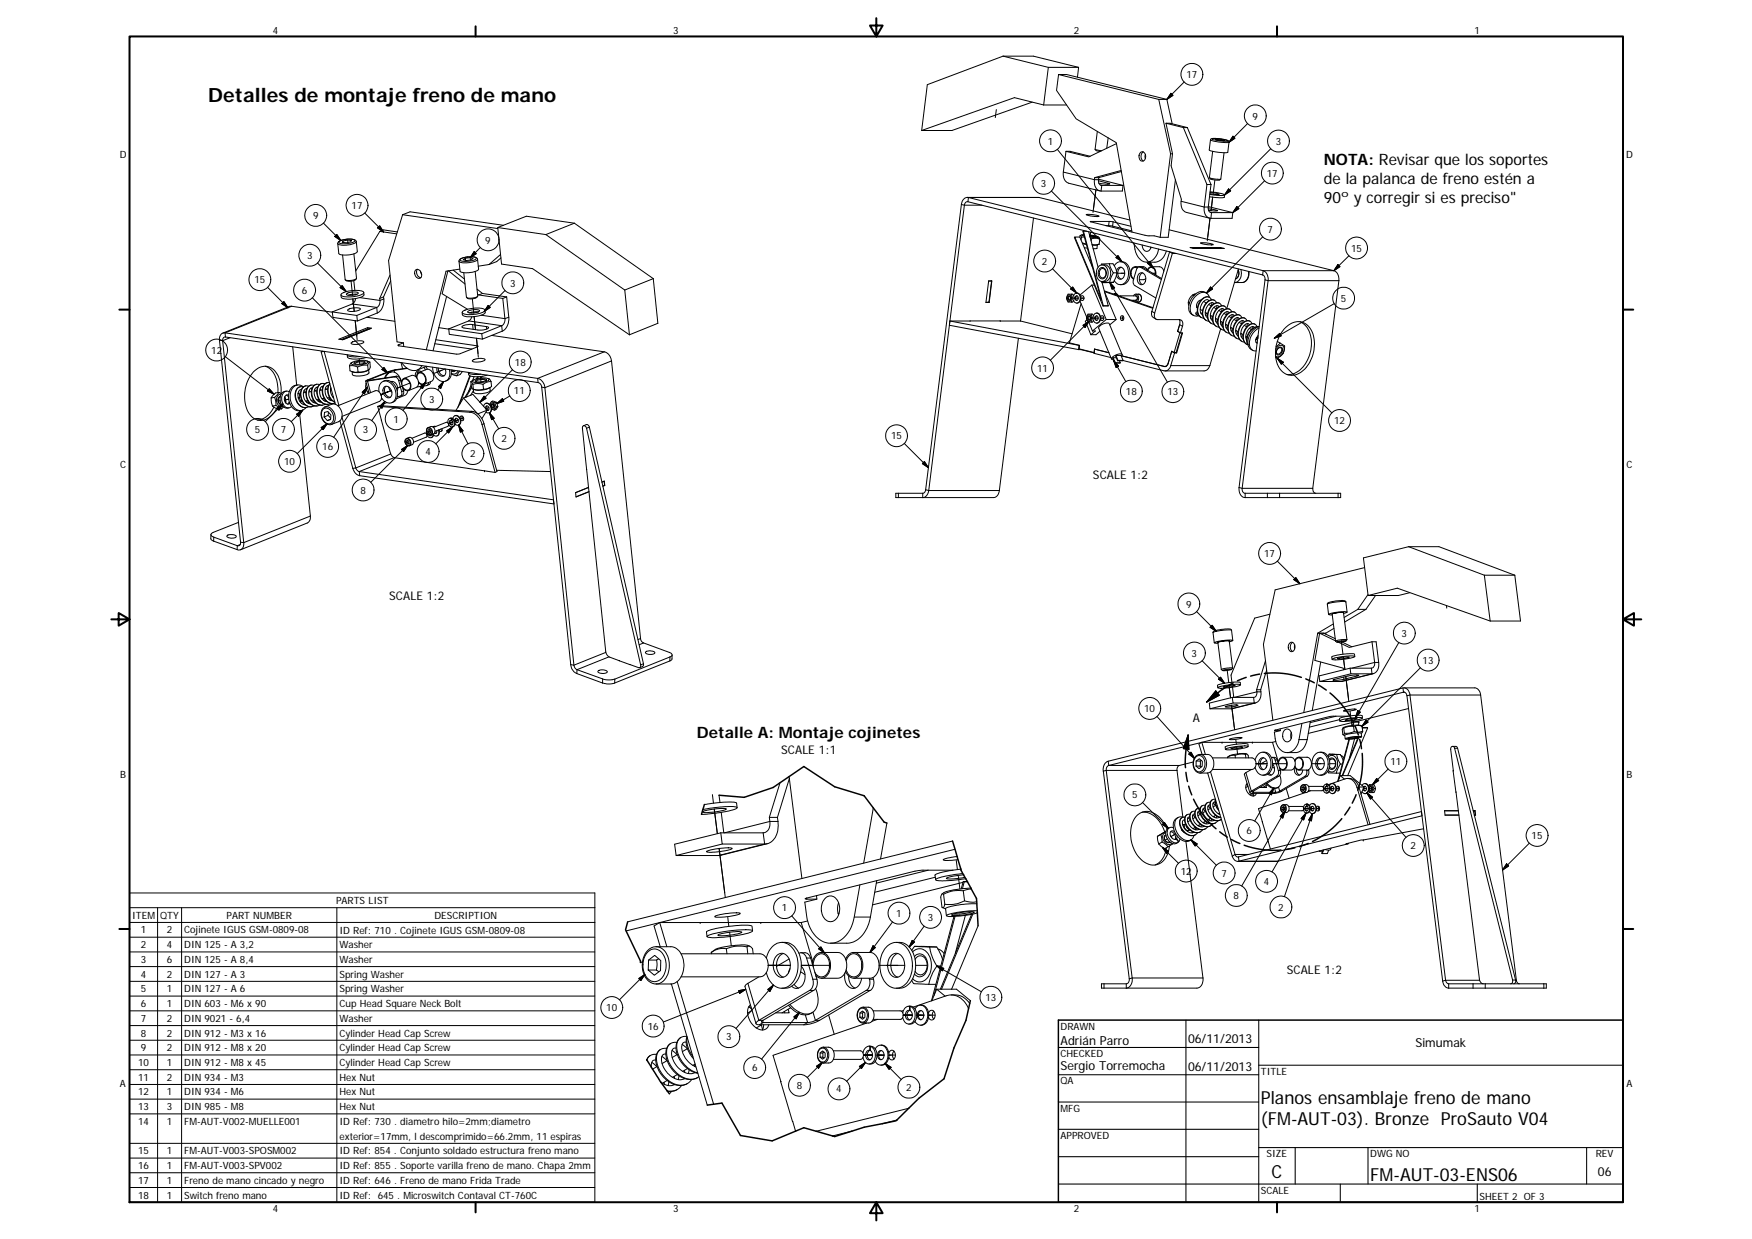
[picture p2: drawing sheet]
<svg xmlns="http://www.w3.org/2000/svg" width="420mm" height="297mm" viewBox="0 0 420 297" stroke-linecap="round" stroke-linejoin="round" font-family="sans-serif">
<defs><g id="words">
<text font-size="4.7" x="49.9" y="24.5">Detalles de montaje freno de mano</text>
<g font-size="4.3">
<text x="302.4" y="264.6">Planos ensamblaje freno de mano</text>
<text x="302.4" y="269.8">(FM-AUT-03). Bronze ProSauto V04</text>
<text x="304.9" y="282.4">C</text>
<text x="328.6" y="283.3">FM-AUT-03-ENS06</text>
</g>
<g font-size="3.8">
<text x="317.5" y="39.6">NOTA: Revisar que los soportes</text>
<text x="317.5" y="44.1">de la palanca de freno estén a</text>
<text x="317.5" y="48.6">90º y corregir si es preciso&quot;</text>
<text x="167.1" y="177">Detalle A: Montaje cojinetes</text>
</g>
<g font-size="3">
<text x="254.3" y="250.5">Adrián Parro</text>
<text x="284.9" y="250.1">06/11/2013</text>
<text x="339.5" y="251.1">Simumak</text>
<text x="254.3" y="256.5">Sergio Torremocha</text>
<text x="284.9" y="256.6">06/11/2013</text>
<text x="383.2" y="281.9">06</text>
</g>
<g font-size="2.9">
<text x="262.1" y="114.9">SCALE 1:2</text>
<text x="93.4" y="143.8">SCALE 1:2</text>
<text x="286.1" y="173.2">A</text>
<text x="187.4" y="180.7">SCALE 1:1</text>
<text x="308.6" y="233.6">SCALE 1:2</text>
</g>
<g font-size="2.4">
<text x="65.4" y="8">4</text>
<text x="161.4" y="8">3</text>
<text x="257.5" y="8">2</text>
<text x="353.6" y="8">1</text>
<text x="284.5" y="18.7">17</text>
<text x="300.4" y="28.7">9</text>
<text x="251.3" y="34.6">1</text>
<text x="305.9" y="34.7">3</text>
<text x="28.7" y="38">D</text>
<text x="390" y="38">D</text>
<text x="249.6" y="44.9">3</text>
<text x="303.8" y="42.4">17</text>
<text x="75.1" y="52.6">9</text>
<text x="84.3" y="50.1">17</text>
<text x="116.4" y="58.4">9</text>
<text x="304" y="55.8">7</text>
<text x="73.6" y="62.1">3</text>
<text x="249.9" y="63.5">2</text>
<text x="324" y="60.3">15</text>
<text x="61" y="67.9">15</text>
<text x="72.4" y="70.5">6</text>
<text x="122.3" y="68.7">3</text>
<text x="321.6" y="72.4">5</text>
<text x="50.7" y="84.8">12</text>
<text x="123.5" y="87.7">18</text>
<text x="248.7" y="89.1">11</text>
<text x="123.2" y="94.5">11</text>
<text x="270" y="94.7">18</text>
<text x="280" y="94.8">13</text>
<text x="94.4" y="101.3">1</text>
<text x="102.9" y="96.6">3</text>
<text x="319.9" y="101.7">12</text>
<text x="61.1" y="103.8">5</text>
<text x="67.3" y="103.8">7</text>
<text x="77.3" y="107.9">16</text>
<text x="87" y="103.9">3</text>
<text x="120.3" y="106">2</text>
<text x="213.7" y="105.3">15</text>
<text x="28.8" y="112.2">C</text>
<text x="68.1" y="111.5">10</text>
<text x="102" y="109.1">4</text>
<text x="112.8" y="109.6">2</text>
<text x="390.1" y="112.2">C</text>
<text x="86.5" y="118.4">8</text>
<text x="303.1" y="133.6">17</text>
<text x="284.4" y="145.7">9</text>
<text x="336.1" y="152.7">3</text>
<text x="285.8" y="157.4">3</text>
<text x="341.2" y="159.1">13</text>
<text x="274.4" y="170.7">10</text>
<text x="333.4" y="183.4">11</text>
<text x="28.8" y="186.5">B</text>
<text x="271.5" y="191.4">5</text>
<text x="390.1" y="186.5">B</text>
<text x="298.9" y="200">6</text>
<text x="338.3" y="203.6">2</text>
<text x="367.3" y="201.2">15</text>
<text x="283.2" y="209.7">12</text>
<text x="292.9" y="210.1">7</text>
<text x="295.8" y="215.6">8</text>
<text x="303.1" y="212.2">4</text>
<text x="31.7" y="220.3">ITEM</text>
<text x="38.4" y="220.3">QTY</text>
<text x="54.3" y="220.3">PART NUMBER</text>
<text x="80.6" y="216.7">PARTS LIST</text>
<text x="104.2" y="220.3">DESCRIPTION</text>
<text x="187.5" y="218.5">1</text>
<text x="214.9" y="219.8">1</text>
<text x="222.5" y="220.8">3</text>
<text x="306.5" y="218.3">2</text>
<text x="33.8" y="223.8">1</text>
<text x="33.8" y="227.3">2</text>
<text x="40" y="223.8">2</text>
<text x="40" y="227.3">4</text>
<text x="44.2" y="223.8">Cojinete IGUS GSM-0809-08</text>
<text x="44.2" y="227.3">DIN 125 - A 3,2</text>
<text x="81.4" y="223.8">ID Ref: 710 . Cojinete IGUS GSM-0809-08</text>
<text x="81.4" y="227.4">Washer</text>
<text x="33.8" y="230.8">3</text>
<text x="40" y="230.8">6</text>
<text x="44.2" y="230.8">DIN 125 - A 8,4</text>
<text x="81.4" y="230.9">Washer</text>
<text x="33.8" y="234.4">4</text>
<text x="33.8" y="237.9">5</text>
<text x="40" y="234.4">2</text>
<text x="40" y="237.9">1</text>
<text x="44.2" y="234.4">DIN 127 - A 3</text>
<text x="44.2" y="237.9">DIN 127 - A 6</text>
<text x="81.4" y="234.4">Spring Washer</text>
<text x="81.4" y="237.9">Spring Washer</text>
<text x="236.3" y="239.9">13</text>
<text x="33.8" y="241.4">6</text>
<text x="33.8" y="245">7</text>
<text x="40" y="241.4">1</text>
<text x="40" y="245">2</text>
<text x="44.2" y="241.4">DIN 603 - M6 x 90</text>
<text x="44.2" y="245">DIN 9021 - 6,4</text>
<text x="81.4" y="241.5">Cup Head Square Neck Bolt</text>
<text x="81.4" y="245">Washer</text>
<text x="145.4" y="242.4">10</text>
<text x="33.8" y="248.5">8</text>
<text x="40" y="248.5">2</text>
<text x="44.2" y="248.5">DIN 912 - M3 x 16</text>
<text x="81.4" y="248.5">Cylinder Head Cap Screw</text>
<text x="155.3" y="246.9">16</text>
<text x="174.1" y="249.4">3</text>
<text x="254.3" y="246.8">DRAWN</text>
<text x="33.2" y="255.6">10</text>
<text x="33.8" y="252">9</text>
<text x="40" y="252">2</text>
<text x="40" y="255.6">1</text>
<text x="44.2" y="252">DIN 912 - M8 x 20</text>
<text x="44.2" y="255.6">DIN 912 - M8 x 45</text>
<text x="81.4" y="252.1">Cylinder Head Cap Screw</text>
<text x="81.4" y="255.6">Cylinder Head Cap Screw</text>
<text x="180.3" y="256.8">6</text>
<text x="254.3" y="253.4">CHECKED</text>
<text x="302.4" y="257.6">TITLE</text>
<text x="28.8" y="260.7">A</text>
<text x="33.2" y="259.1">11</text>
<text x="33.2" y="262.6">12</text>
<text x="40" y="259.1">2</text>
<text x="40" y="262.6">1</text>
<text x="44.2" y="259.1">DIN 934 - M3</text>
<text x="44.2" y="262.6">DIN 934 - M6</text>
<text x="81.4" y="259.1">Hex Nut</text>
<text x="81.4" y="262.6">Hex Nut</text>
<text x="191.1" y="261">8</text>
<text x="200.5" y="261.9">4</text>
<text x="217.3" y="261.5">2</text>
<text x="254.3" y="259.9">QA</text>
<text x="390" y="260.7">A</text>
<text x="33.2" y="266.1">13</text>
<text x="33.2" y="269.7">14</text>
<text x="40" y="266.1">3</text>
<text x="40" y="269.7">1</text>
<text x="44.2" y="266.1">DIN 985 - M8</text>
<text x="44.2" y="269.7">FM-AUT-V002-MUELLE001</text>
<text x="81.4" y="266.1">Hex Nut</text>
<text x="81.4" y="269.7">ID Ref: 730 . diametro hilo=2mm;diametro</text>
<text x="254.3" y="266.5">MFG</text>
<text x="81.4" y="273.2">exterior=17mm, l descomprimido=66.2mm, 11 espiras</text>
<text x="254.3" y="273.1">APPROVED</text>
<text x="33.2" y="276.8">15</text>
<text x="33.2" y="280.3">16</text>
<text x="40" y="276.8">1</text>
<text x="40" y="280.3">1</text>
<text x="44.2" y="276.8">FM-AUT-V003-SPOSM002</text>
<text x="44.2" y="280.3">FM-AUT-V003-SPV002</text>
<text x="81.4" y="276.8">ID Ref: 854 . Conjunto soldado estructura freno mano</text>
<text x="81.4" y="280.3">ID Ref: 855 . Soporte varilla freno de mano. Chapa 2mm</text>
<text x="303.8" y="277.4">SIZE</text>
<text x="328.6" y="277.4">DWG NO</text>
<text x="382.7" y="277.4">REV</text>
<text x="33.2" y="283.8">17</text>
<text x="33.2" y="287.3">18</text>
<text x="40" y="283.8">1</text>
<text x="40" y="287.3">1</text>
<text x="44.2" y="283.8">Freno de mano cincado y negro</text>
<text x="44.2" y="287.4">Switch freno mano</text>
<text x="81.4" y="283.8">ID Ref: 646 . Freno de mano Frida Trade</text>
<text x="81.4" y="287.4">ID Ref: 645 . Microswitch Contaval CT-760C</text>
<text x="302.4" y="286.2">SCALE</text>
<text x="354.8" y="287.7">SHEET 2 OF 3</text>
<text x="65.4" y="290.7">4</text>
<text x="161.4" y="290.7">3</text>
<text x="257.5" y="290.7">2</text>
<text x="353.6" y="290.7">1</text>
</g>
</g></defs>
<g fill="none" stroke="#000" stroke-width=".24">
<path d="M240.5 13.5l10.9 2.7M240.5 13.5l-18.1 6.8-1.4 11M240.5 13.5h7.3l10.9 2.7M251.4 16.2h7.3l-.3 2.3M251.4 16.2l-1.1 9M253.9 17.9l-.5 3.8 4.7 6.8 9.6 5.7 3.8 21.4M284 19.7l-4.2 4.1M238.9 26.3l-.2 1.9M247.5 24.5l-19.2 6.8h-7.3M250.3 25.2l-7-1.8-22.3 7.9M250.3 25.2h5.5M253.6 35.8l23 28.5"/>
<path d="M255.6 36.3h1l4.8 1.2M255.6 36.3l-.6 5M262.6 35.8l.4 .4 .8 .1M262.6 35.8l1.6 .4M263.2 31.5l-.6 4.3M265.8 33l-.4 2.5M267.7 34.4l-6.6 3.2-5.5-1.3M273.6 36.5a1.01 1.01 0 0 1 1.1 .4 1.01 1.01 0 0 1 0 1.1 .8 .8 0 0 1-1 .6 .8 .8 0 0 1-.6-1.1l.1-.4zM274.2 36.4a1.33 1.33 0 0 0 0 2.2M274.7 37v1M277.9 23.8l-24-5.9h1.9l24 5.9M277.9 23.8h1.9"/>
<path d="M277.9 23.8l2.8 13.1M279.6 29.5l4.2 1.1M279.6 29.5l1.6 7.4M279.6 29.5h1l4.1 1.1M279.8 23.8l1.3 5.9M280.7 36.9l-2.5 20M280.7 36.9h.5M280.8 22.4l.5 .5-1.5 .9zM281.2 36.9l-.4 2.9 2.5 8v.5M283.8 30.6h.9M283.8 30.6l5.6 13.6M284.7 30.6l5.7 13.6"/>
<path d="M290.3 33.5l2 .6h2.4M290.3 33.5a1.51 1.51 0 0 1 1.7-.3l.8 .1a2.44 2.44 0 0 1 1.9 .7v.1M290.3 33.5l-.3 2.5a9.6 9.6 0 0 0 4.4 .5l.3-2.4M290.6 33.3h2.3l1.6 .4a.49 .49 0 0 1-.8 .2 6.3 6.3 0 0 1-3.1-.6zM290.8 36.3l-.8 6.3M291.4 33.4h1.4l.9 .2-1.4 .1zM291.7 33.3v.2M292.8 33.4v.3M293.5 36.6l-.7 6.3M295.7 32.7l.5 .4-1.5 1zM299.2 29.6l-4.5 4.5M304.7 35.7l-11 11-.1 .6a8.3 8.3 0 0 1-3.5-.1"/>
<path d="M77.6 53.5l4.2 4.2M80.8 56.2l1 1.5-1.5-1zM81.3 57.9a4.4 4.4 0 0 1 3.8-.2 3.2 3.2 0 0 1-2.9 .7 .57 .57 0 0 1-.6 0 .57 .57 0 0 1-.3-.5zM82.3 57.8l1.1-.2 .9 .1-.2 .3-1.1 .2-.9-.1zM82.3 57.8v.3M83.4 57.6v.5M85.4 57.9a4.3 4.3 0 0 1-3.6 .8l-.8-.3M85.4 57.9a2.12 2.12 0 0 0-2.2-.6 2.43 2.43 0 0 0-2.2 1v.1M85.4 57.9l.3 2.4a4.7 4.7 0 0 1-4.4 .5l-.3-2.4M87.5 51.1l4.5 4.5M91 54.1l1 1.5-1.4-1zM91.1 55.5l4 .6"/>
<path d="M91.1 55.5l.9-.4 3.3 .5M91.1 55.5l-5.8 9.5M96.6 51.5l22.8 3.3M96.6 51.5l-3.4 11 2 19.5 1.5 .2M96.6 51.5l1.8-.7 22.3 3.2M115.2 59.3l-2.4 2.5v.5M119.4 54.5l11.5 1.7M130.9 56.2l18.9 13.3M137.7 53.5l-11.5-1.7-6.8 2.7 .9 8.8 7.4 1.1 23.2 15.9M137.7 53.5l-6.8 2.7M137.7 53.5l19 13.3M230.6 49l-8.6 68.4"/>
<path d="M230.6 49l.7 .2M231.3 49.2h4.2M231.3 49.2l-8.6 68.4M232 47.3h17.2M232.1 48.4l70.7 17.5M232.1 48.4a.79 .79 0 0 0-.8 .8M232.3 47.3h16.9M232.3 47.3a1.61 1.61 0 0 0-1.7 1.7M232.3 47.3l-.2 1.1M232.3 47.3l70.6 17.6M247.9 52.3l-3.2 24.7M249.2 47.3l21.8 5.4"/>
<path d="M252.1 45.8l17 16.9M255 41.3a2.31 2.31 0 0 0 1.3 2.6l7.4 1.9M255 41.3l7.5 1.8M257.8 56.8l-.1 .1 6.8 16.4M259 56.8l.2-.3 .1 .4M259.3 56.9v.6M259.5 56.3l-.4 .2M259.6 58.2l.9 .3M259.6 58.4l1 .2M259.8 55.4l4.7 17.9M259.8 55.4l-.1 .1 4.4 16.5-6.3-15.2h1.2l3 7.3M259.8 55.4h.8"/>
<path d="M259.9 56.2l-.5 .1 .6 .3M260 59.4l.8 .1M260.1 56.8l-.8 .1M260.5 51.4h1.4l1.7 .4-1.1 .1zM261.1 55.5l2.2 8.6M261.3 56.3l2.1 .5-.5 .1-1.5-.1M261.3 56.6l1.2 .2M261.5 57.2l.2 .1M261.5 55.7l-.1 1.1h1.4l-1.5-.4M261.6 53.2l13 3.2 2.2 .1 1.4 .4M261.6 53.1h4.4M261.6 53.1h-.2l.2 .1"/>
<path d="M261.6 53.1v.1M261.7 57.3v.5M261.7 57.3l1.3-.2 .7 .2M262.2 50l.6-4.5-.7 5.4M262.5 43.1a2.2 2.2 0 0 0 1.5 2.7M262.5 43.1h1M262.5 42.6h1M263.2 58.7l-.2 .9h-.9M263.4 56.8l.3 .5M263.4 43.3l2.8 .8-.9 .1-1.8-.3M263.5 43l5.8 1.4M263.5 43.1a1.04 1.04 0 0 0 .7 1.3h5.1"/>
<path d="M263.6 58.5l-.6 .3h-1.1M263.6 58.5l-.7 .2-1-.1M263.7 57.3l-.1 1.2M263.9 44.4l.3 .1-.2 1.3M265.2 54.1h.7M265.7 43.9v.3M265.9 54.1l.9 .1M266 53.1l-.1 1M266 53.1l.9 .1M266.8 54.2l4.6 1.2M266.9 53.2l4.3 1.1M266.9 53.2l-.1 1"/>
<path d="M268.9 40.9l-6.4 1.7v.5M268.9 41.1l-5.4 1.5v.5M269.3 44.4l-.1 1.4h-5.2M271.9 58.2l.3 1.5a3.2 3.2 0 0 0 3.2 3.1 3.6 3.6 0 0 0 2.5-3.1M273.9 58.7a1.17 1.17 0 0 0 .4 1.2 1.17 1.17 0 0 0 1.3 .1l.4-.7M275.9 59.2l.1 .3M280.4 55.1l39.5 9.8M281.9 43.1l-1.7 13.8h-2M283.3 48.3a2.19 2.19 0 0 0 1.2 2.6l5.6 1.4M283.3 48.3l5.5 1.3M285.4 59.4h7.3l.9 .2h-7.3zM286 59.5l7 .1"/>
<path d="M287.9 58.2h1.5l1.6 .5h-1.6zM288.8 49.6h1.3l5.5 1.4M288.8 49.6a2.12 2.12 0 0 0 1.6 2.7M289.4 44.2l-.6 5.4M289.4 44.2h1M289.8 50.1l2.2 .4-2.2-.1M290 42.6l1.4 .3h1.4M290 42.6a2.58 2.58 0 0 0 2.2 .6l.6-.3M290.2 46.1l2.2 .5-2.3-.1M290.2 52.3l-.7 5.4M290.2 46a7.8 7.8 0 0 1 3.5 .8l-.8 .1-2.8-.3M290.2 50.9l.3 .1-.1 1.3"/>
<path d="M290.4 44.2l-.6 5.4a1.03 1.03 0 0 0 .7 1.4h5.1M290.8 47.3l-.4 3.2zM291.3 43.2l-.4 3.4M292.7 59.4v.1M294.6 45.3l.5 .5-1.4 .9zM295.6 51l-.1 1.3h-5.1M296.6 49.5l.5 .5-1.5 1zM302.8 56.8l-13.5 13.5a2.16 2.16 0 0 0-3.1 .7 3.3 3.3 0 0 0-.6 4.2l.6 .4M303.3 43.3l-7.7 7.7M54 79.8a1.39 1.39 0 0 0-1.4 1.8M54 79.8l74.9 10.9M54 79.8l.1 1"/>
<path d="M64.2 68.9l4.9 4.9M68.1 72.3l1 1.5-1.5-1zM69.9 73.4l-15.9 6.4M69.9 73.4l9.8 1.4M69.9 73.4l-.5 .1-16 6.4M74.9 71.4l18.2 18.2M76.1 63l6.9 6.9M79.7 74.8l.2 1.3 5.8 .9M79.7 74.8l5.9 .8M81.9 70.4a6.7 6.7 0 0 1 5.3-.4 .68 .68 0 0 1-.8 .8 7.3 7.3 0 0 1-4.6 .1zM82.1 68.5l.9 1.4-1.4-.9zM83.2 70.4a3.2 3.2 0 0 1 2.7-.1 2.81 2.81 0 0 1-2.8 .2z"/>
<path d="M83.5 74.2a3.6 3.6 0 0 1 3-.1 3.4 3.4 0 0 1-3.1 .3zM84.2 67.4l.3 3.4v-.1M84.5 72.9l5.8 .8 .2 1.3M84.5 72.9l-4.8 1.9M84.6 71.7l.4 3zM84.8 67.3l.3 2.3M84.9 60.9l.6 5.8a2.72 2.72 0 0 1-2.7 .3l-.6-5.9M85.2 76.9l.5 4.5M85.2 70.5v.2M85.2 71.6a1.56 1.56 0 0 1-.7 1.3M85.5 66.8a2.16 2.16 0 0 1-2.7 .3M85.6 70.5l-2.1 .3"/>
<path d="M86.3 71.4l4.8 .6M87.2 70.1l.1 .6a4.6 4.6 0 0 1-3.6 1h-.6a1 1 0 0 1-1.3-1M87.9 76.1l6.8 .9M88.2 78.9l.7-.1-6.7 2.6M88.2 78.5v.4M88.2 78.5l.9 .2-6.9 2.7M88.2 78.9l-6.4 2.5M88.2 78.5l-6.9 2.8 .9 .1M90.5 75l-4.8 2-.1-1.4M91.1 71.5v.5M91.1 72a1.69 1.69 0 0 1-.8 1.7l-4.7 1.9M92 71.2v.5"/>
<path d="M92 71.2l-.9 .3M92 71.7a3.4 3.4 0 0 1-1.5 3.3M92 71.7l-.9 .3M93.5 66l-2.4 5.5M93.7 67.3l-1.7 3.9M99.7 64.7a1.17 1.17 0 0 1 1.2 .4 1.17 1.17 0 0 1 .1 1.3 1.01 1.01 0 0 1-1.2 .1 1.01 1.01 0 0 1-.4-1.2zM100.1 64.6a1.33 1.33 0 0 0 .8 2M100.8 65l.3 .8M105.2 78.5l2.4 .4M107.1 71.1l-3.2 13M107.4 64.9l-1.4 5.5 6.1 3.7M107.5 64.9l4 3.2"/>
<path d="M107.6 78.8l.1 1.4 8 1.1M107.6 78.8l7.9 1.2M108.7 64.7l2.7 2.2M110.3 64.5l-3.3 .5-4.8 18.9M110.4 62.1a4.9 4.9 0 0 1 3.8-.3 1.09 1.09 0 0 1-1.3 .7l-1.7 .2a.53 .53 0 0 1-.6 0 .53 .53 0 0 1-.2-.6zM111 74.6a6.8 6.8 0 0 1 5.3-.4 .68 .68 0 0 1-.8 .8 5.9 5.9 0 0 1-4.6 0zM111.1 62.3l.5-.4 1.2-.1 .6 .2-.4 .3-1.2 .2zM111.6 61.9v.5M112.2 74.7a3 3 0 0 1 2.8-.2 3.1 3.1 0 0 1-2.9 .3zM112.4 76.9l-4.8 1.9M112.4 76.9l7.9 1.2 .1 1.3M113.1 75.9l-.2 .6-.5 .4"/>
<path d="M113.1 74.8l.1 .3M113.3 71.6l.3 3.4v-.1M113.3 77.8l.2 1.1M113.3 77.8l-1.8 .1a.62 .62 0 0 0-.7 .6l4 .6 1.6-.1a.54 .54 0 0 0 .7-.6l-.5-.1M113.3 77.8l3.3 .5M113.7 75.9l.3 3.1zM113.7 60.3l.5 .5-1.4 1zM114 65.1l.6 5.8a2.56 2.56 0 0 1-2.7 .3l-.7-5.8M114.4 69.3l1.3 1.1 5.8 .8M114.5 70.5l.3 .2 5.8 .8M114.5 62.1a4.3 4.3 0 0 1-3.4 .9l-.8-.2-.2-.2M114.5 62.1l.3 2.4a4.3 4.3 0 0 1-3.7 .8l-.7-.2-.3-2.5"/>
<path d="M114.5 62.1a2.3 2.3 0 0 0-2.5-.5 1.9 1.9 0 0 0-1.9 1M114.5 71.1a2.12 2.12 0 0 1-2.6 .2M114.6 74.8l-2 .2M115.4 75.6l5.7 .8M115.7 70.4l-.9 .3M116.3 74.3l.1 .6a3.5 3.5 0 0 1-3 1l-2.2-.1-.3-.3-.1-.6M116.6 78.3l.1 .6M117.1 73.2l.5 .5-1.5 1zM117.3 63.4l-2.6 .4M120 61l-2.7 2.4M120.1 61.8l-1 .9-1.8 .7M120.4 79.4l-4.7 1.9-.2-1.3"/>
<path d="M120.6 71.5l.5 4.9M121.1 76.4a1.7 1.7 0 0 1-.8 1.7l-4.8 1.9M121.1 69.6l-5 5.1M121.5 71.2l.5 4.9M121.5 71.2l-.9 .3M122 76.1l-.9 .3M122 76.1a3.4 3.4 0 0 1-1.6 3.3M149.8 69.5l1.1 10.8M156.7 66.8l-6.9 2.7M156.7 66.8l1.1 10.7-6.9 2.8M227.7 78l31 5.8M232.6 77h7.4"/>
<path d="M232.7 77h-4.9l31 5.8M237.1 72.5h.1M237.1 67.4h.8l-.7 5.1h-.8zM237.7 67.4h-.6M237.8 67.4l-.6 5.1h-.7M239.8 76.9l.1 .1M239.9 77h4.8M244.7 77l12.4 3M252.4 64.4l5.8 5.9a1.23 1.23 0 0 1 1 1.2 1.23 1.23 0 0 1-1 1.2M256.1 70.8a.71 .71 0 0 1 .9 .6 .71 .71 0 0 1-.7 .8 .93 .93 0 0 1-.2-1.4zM256.2 71a.44 .44 0 0 1 .6 .5 .44 .44 0 0 1-.6 .4l-.2-.4zM256.3 71.1a.35 .35 0 0 1 .5 .4 .35 .35 0 0 1-.6 .2z"/>
<path d="M256.7 71.5h.1M256.7 71.2v.5M256.8 69.3l.4-.5 1 1.5zM256.9 70.5h.3a1.3 1.3 0 0 1 0 1.9h-.3M256.9 70.5l.4 1M256.9 70.5h-.1a.89 .89 0 0 0-.9 .4 .89 .89 0 0 0 0 1 .74 .74 0 0 0 1 .5M257.3 71.5h1.3M257.3 71.5l-.4 .9M257.5 70.9a.82 .82 0 0 1 1-.6 .82 .82 0 0 1 .5 1.1 .89 .89 0 0 1-.2 1 .89 .89 0 0 1-1.1 0l-.2-.3M257.9 71.1a.46 .46 0 0 1 .7 .4 .46 .46 0 0 1-.7 .4zM258.3 70.9a.61 .61 0 0 0-.4 .6 .61 .61 0 0 0 .4 .5M259 72.2l1.6 3.8"/>
<path d="M259.2 71.5h.8zM259.2 71.2a.45 .45 0 0 1 .6-.2 .45 .45 0 0 1 .1 .7 .38 .38 0 0 1-.3 .4 .38 .38 0 0 1-.4-.4M259.3 72.8l-2.8 9.4 2.4 .6-.1 .8 3.6 .9M259.7 78l1.5-1-1 1.5zM260.7 76.7l-.4 .3 1.3 3.2M260.8 75.7a.63 .63 0 0 1 .9 0 .63 .63 0 0 1 0 .9 .56 .56 0 0 1-.8 .4 .56 .56 0 0 1-.2-.8zM261 76a.32 .32 0 0 1 .4 0 .32 .32 0 0 1 0 .5 .32 .32 0 0 1-.4 0zM261.1 75.8a.47 .47 0 0 1 .5 .5 .47 .47 0 0 1-.6 .4 .67 .67 0 0 1 .1-.9zM261.1 77.2l.9 2.2M261.2 77l-9.3 9.4M261.5 76.3h.1M261.5 76.1v.4"/>
<path d="M261.7 75.3h.3a1.38 1.38 0 0 1 0 1.9h-.3M261.7 75.3l.4 1M261.7 75.3h-.1a.91 .91 0 0 0-.9 .4 .91 .91 0 0 0 0 1 .73 .73 0 0 0 1 .5M261.8 68.3l3.5 8.3M261.8 68.3h.6M261.8 68.3l-2.8 2.4M262 79.4h.7l-1.1 .8M262.1 76.3l-.4 .9M262.2 75.7a.83 .83 0 0 1 1.1-.6 .83 .83 0 0 1 .5 1 .91 .91 0 0 1-.3 1.1 .91 .91 0 0 1-1.1 0l-.2-.4M262.8 75.8a.5 .5 0 0 1 .6 .5 .5 .5 0 0 1-.6 .5 .65 .65 0 0 1 0-1zM263 75.1a1.23 1.23 0 0 1 1 1.2 1.23 1.23 0 0 1-1 1.2M263 75.7a.63 .63 0 0 0 0 1.1"/>
<path d="M263.4 76.3h-1.3M263.5 63.9a1.29 1.29 0 0 1 1.4-.2 1.29 1.29 0 0 1 .8 1.2 1.92 1.92 0 0 1-1.5 2.6 2.27 2.27 0 0 1-.7-3.6zM263.7 64.5a1.04 1.04 0 0 1 1.3-.1 1.04 1.04 0 0 1 .3 1.3 1 1 0 0 1-1.1 1.2 1 1 0 0 1-.8-1.4zM263.8 79.4l-1 .8h-1.2M263.9 64.6a.87 .87 0 0 1 1.1 0 .87 .87 0 0 1 .2 1 .85 .85 0 0 1-.8 1.1 .85 .85 0 0 1-.8-1.2zM263.9 76a.46 .46 0 0 1 .7-.2 .46 .46 0 0 1 .1 .7 .38 .38 0 0 1-.4 .3 .38 .38 0 0 1-.4-.3M264 76.3h.7zM264.1 67.5l.2 .3M264.3 67.8l1.5 5.5M264.3 63.5a1.86 1.86 0 0 1 2 2.6 1.58 1.58 0 0 1-2 1.4M264.8 69.7l11.7 4.1M264.9 69.9l11.5 4"/>
<path d="M264.9 70l2.8 6.6-1.6 1.3M265.3 76.6h2.4M265.3 76.6l-3.3 2.8M265.8 73.3h-.1M265.8 73.3h-1.3M266 63.2l1 2.2M266 63.2l-1.8 .1-.1 .2M266 63.2h.9l.6 1.1 .4 1.1M266.1 67.7l-1.8 .1M266.1 67.7l13.9 23.9M266.1 67.7l1.2 1.3-.6 .3zM266.1 67.7h.9l-2.7 .1"/>
<path d="M267 65.4l-.7 1.4-.2 .9M267 65.4h.9M267.2 63.7a1.75 1.75 0 0 1 2-.9 1.75 1.75 0 0 1 1.3 1.7 2.72 2.72 0 0 1-1.8 3.7l-.7-.1-.8-.8M267.3 70.4l-.3 .1M267.3 70.4h.1M267.3 70.4v.2M267.4 70.4l.6 .4M267.4 70.4l.5 .1 .3 .4M267.4 70.4v.2M267.8 64.9a.97 .97 0 0 1 1-.8 .97 .97 0 0 1 .9 1.1 1.24 1.24 0 0 1-1.4 1.6l-.6-.8M267.9 65.5h1.8M267.9 65.4l-.3 1.1-.6 1.2"/>
<path d="M268.1 61.3l1 1.4-1.5-.9zM268.5 71l.4 .1M268.6 70.9l3.9 .1a.58 .58 0 0 1-.1 1h-1.1M268.7 62.7h.4M268.8 76.3h.7M268.8 75.8a.49 .49 0 0 1 .7 .5 .49 .49 0 0 1-.7 .4l-.1-.4zM268.9 64.1a1.67 1.67 0 0 0 0 2.8M269.1 62.7a2.52 2.52 0 0 1 1.9 3.1 2.25 2.25 0 0 1-2.3 2.4M269.4 75.8l-.2 .3 .2 .6M271 65.5h.3M271.9 70.9a.65 .65 0 0 1 .8-.3 .65 .65 0 0 1 .4 .8l-.2 .7-.4 .3M271.9 72l.1 .2"/>
<path d="M272.2 63.9h2.1l.8 .8a1.05 1.05 0 0 1 1.3-.7 1.05 1.05 0 0 1 .8 1.2v.7M272.3 70.9a.53 .53 0 0 1 .5 .6 .53 .53 0 0 1-.5 .5M272.4 70.5h.7M272.6 72.4h.5M272.7 64.3a1.01 1.01 0 0 0-1.1 .1 1.01 1.01 0 0 0-.4 1 1.55 1.55 0 0 0 .7 1.4M272.8 64.2a1.11 1.11 0 0 0-1.3 0 1.11 1.11 0 0 0-.4 1.2 1.63 1.63 0 0 0 .8 1.6M273.1 70.5a.99 .99 0 0 1 .6 1 .99 .99 0 0 1-.6 .9M273.1 70.5a.98 .98 0 0 1 .7 1 .98 .98 0 0 1-.7 .9M273.2 65.6a1.04 1.04 0 0 1 1.1 0 1.04 1.04 0 0 1 .5 1.1 1.11 1.11 0 0 1-.3 1.2 1.11 1.11 0 0 1-1.2 .2 1.85 1.85 0 0 1-.1-2.5zM273.5 64.1h.5M273.5 64.1l5 2.9M273.5 64.1a.68 .68 0 0 0-.9 .5l-.8 2.6a1.15 1.15 0 0 0 .4 1.3l5 2.9"/>
<path d="M273.7 64l.3 .1M274 65.4a1.64 1.64 0 0 0 0 2.8M274 64.1l4.6 2.7M274.8 66.8l-.5 .2-1.1 .1M275.2 63.1l.6-.4 .8 1.6zM275.3 64.8a.92 .92 0 0 1 1-.7 .92 .92 0 0 1 .8 1.1v.7M276.1 63.9h2a1.29 1.29 0 0 1 1 1.1M276.2 74.7l.7 .4M276.2 74.7a1.26 1.26 0 0 0 .4 1.4l.7 .4M276.4 65.5h.7M276.9 75.1a1.07 1.07 0 0 0 .7 1.5h5.2M277.1 65.2v.6"/>
<path d="M279.7 60.2a3.3 3.3 0 0 1-2.7 2.7h-2M281.1 60.8l-.6-.4-4.3 14.3M281.1 60.8l-4.2 14.3M281.1 60.8h1M282.4 79.4l.6 .4M282.4 79.4h.1M282.4 79.4l.7 .4M282.9 77.8l-.1-1.2a1.05 1.05 0 0 1 .8 1.6M282.9 77.8l-.5 1.6M282.9 77.8l.7 .4M283 79.8h.1M283 79.8l-1.4 4.7"/>
<path d="M283.1 79.8h.5l-1.4 4.8h-.5M283.5 79.8l-1.4 4.7h-.5M283.6 78.2l-.5 1.6M285 72.5l.2 .1M285 72.6h.2M286 70.7l.3 .2M286.1 70.7h.1M286.5 70.5l-.1 .3M286.7 70.5a2.16 2.16 0 0 0-1.6 2.7M286.8 75.2l.4 .4 .4 .2M286.9 75.3l.3 .3M287 73.7l.2 .1"/>
<path d="M287 73.7h.1M287.2 74.7a.3 .3 0 0 0-.4 .2 .3 .3 0 0 0 .1 .4 .3 .3 0 0 0 .4-.1M287.5 75.7a1.63 1.63 0 0 1-1.7-.4 1.63 1.63 0 0 1-.3-1.8 3.7 3.7 0 0 1 3.4-3.4l.6 .3 .5 .9a2.06 2.06 0 0 0-2.4 1.5 2.52 2.52 0 0 0 .4 3.3M287.8 74.2l.6 .3M288 71.9a1.31 1.31 0 0 0-.8 2M288.4 75l-.4 .1M288.7 72.3l.6 .3M289 74.9l.6 .3M289.4 75.1l-.3 .3M289.6 75.5l-.5 .1M289.9 72.1l-.1-.2a1.36 1.36 0 0 0-1.7 1.3l-.2 .6v1l.5 .7M290.3 75.6l.5 .3"/>
<path d="M290.3 68.8l.5 .5-1.5 1zM290.5 75.7l-.2 .2M290.5 71.9a1.31 1.31 0 0 0-1.1-.8 1.31 1.31 0 0 0-1.2 .7 2.81 2.81 0 0 0 0 4.4l.5 .1M290.6 72.6l-.1 .7-.6-.3M290.8 76.2l-.5 .1M291.1 73.7l.6 .4M291.1 72.8l-.2-.2a1.57 1.57 0 0 0-1.7 1.5l-.1 1.2 .5 .9M291.3 72a2.33 2.33 0 0 0-2.7 2l-.1 1.5a1.76 1.76 0 0 0 .8 1.3M291.5 76.3l.5 .3M291.7 76.5l-.2 .1M291.8 72.6a1.31 1.31 0 0 0-1.2-.8 1.31 1.31 0 0 0-1.2 .7 2.83 2.83 0 0 0-.1 4.3l.6 .2M291.8 73.3l-.1 .7"/>
<path d="M292 76.9l-.4 .1M292 77.6h.1M292.3 73.6l-.1-.2a1.32 1.32 0 0 0-1.7 1.2l-.2 1.5 .5 .8M292.3 74.4l.6 .4M292.5 72.7a2.35 2.35 0 0 0-2.7 2l-.1 1.2a1.7 1.7 0 0 0 .8 1.6M292.7 77l.6 .4M292.7 78.8l-2.6 8.9M292.9 77.2l-.2 .1M293 73.3a1.29 1.29 0 0 0-1.2-.8 1.29 1.29 0 0 0-1.2 .7 3.1 3.1 0 0 0-.4 4.1l1 .4M293.1 74l-.2 .8M293.2 77.3l-.1 .4M293.2 77.6l-.4 .2"/>
<path d="M293.5 75.1l.6 .4M293.5 74.3l-.1-.2a1.6 1.6 0 0 0-1.8 1.4l-.1 1.3 .5 .8M293.7 73.4a2.35 2.35 0 0 0-2.6 2.1l-.2 .9a1.83 1.83 0 0 0 .8 1.8M293.9 77.7l.6 .4M294.1 77.9l-.2 .1M294.2 74.7l-.1 .8M294.4 78.3l-.4 .2M294.7 75l-.1-.2a1.63 1.63 0 0 0-1.7 1.4l-.2 1.3 .5 .9M294.9 74.2a2.33 2.33 0 0 0-2.6 2l-.2 1.2a1.91 1.91 0 0 0 .8 1.6M295.1 78.5l.6 .3M295.3 78.6l-.2 .1M295.4 74.7a1.29 1.29 0 0 0-1.2-.7 1.29 1.29 0 0 0-1.2 .7 2.9 2.9 0 0 0-.1 4.2l.7 .3"/>
<path d="M295.5 75.4l-.2 .8-.6-.3M295.6 79l-.4 .2M296 76.6l.6 .3M296 75.7l-.1-.2a1.37 1.37 0 0 0-1.7 1.2l-.3 1.5 .2 .5 .4 .4M296.1 67.7h1.8M296.1 74.9a2.07 2.07 0 0 0-2.4 1.5 2.48 2.48 0 0 0 .4 3.3M296.3 79.2l.6 .3M296.5 79.3l-.2 .1M296.6 75.5a1.32 1.32 0 0 0-1.1-.8 1.32 1.32 0 0 0-1.3 .7 2.9 2.9 0 0 0-.1 4.3l.7 .2M296.7 76.1l-.2 .8M296.9 79.8l-.5 .1M297 64.7a1.58 1.58 0 0 1-.7 2.2 1.5 1.5 0 0 0 .6-2.1"/>
<path d="M297 64.5l-2.8 9.5a1.26 1.26 0 0 0-2.2-.2 2.96 2.96 0 0 0-.4 4.4l.8 .3M297.2 77.3l.6 .3M297.2 76.4l-.2-.2a1.82 1.82 0 0 0-1.8 1.9l-.1 .8 .5 .9M297.4 75.6a2.3 2.3 0 0 0-2.7 2l-.2 1a1.88 1.88 0 0 0 .8 1.8M297.5 79.9l.6 .3M297.6 64.6a2.26 2.26 0 0 1-1.6 3.1M297.8 76.2a1.22 1.22 0 0 0-2.1-.3 2.97 2.97 0 0 0-.4 4.5l.7 .2M297.9 76.9l-.1 .7M298.4 77.1l-.2-.2a1.52 1.52 0 0 0-1.7 1.5l-.1 1.4 .5 .7M298.5 76.3a2.35 2.35 0 0 0-2.6 2l-.1 1.5a1.68 1.68 0 0 0 .7 1.3M299 76.9a1.29 1.29 0 0 0-1.1-.8 1.29 1.29 0 0 0-1.2 .7 2.82 2.82 0 0 0-.1 4.4l.6 .1M299.1 77.6l-.1 .8-.6-.4"/>
<path d="M299.4 65.1a2.15 2.15 0 0 1-1.5 2.6M299.5 65.1a2.12 2.12 0 0 1-1.6 2.6M299.6 78.7l.5 .3M299.6 77.9l-.1-.3a1.87 1.87 0 0 0-1.9 2.1l.1 1 .4 .5M299.8 77a2.38 2.38 0 0 0-2.7 2.3l-.1 .5a2.1 2.1 0 0 0 .8 2M300.3 77.6a1.34 1.34 0 0 0-2.4-.1 2.9 2.9 0 0 0-.2 4.3l.7 .2M300.3 78.3v.6M300.8 78.5l-.1-.1a1.36 1.36 0 0 0-1.6 1.1l-.3 1 .1 1.1M301 77.7a2.32 2.32 0 0 0-2.6 2.1l-.2 1.4a1.8 1.8 0 0 0 .8 1.4M301.5 78.3a1.29 1.29 0 0 0-2.3-.2 3 3 0 0 0-.3 4.4l.4 .2M301.8 78.3a3.2 3.2 0 0 0-2.5 4.2M301.8 78.3a3 3 0 0 0-2.5 4.3"/>
<path d="M302 78.6a3.8 3.8 0 0 0-2 5l.6 .5h.7M302 78.3a4 4 0 0 0-2.5 4.9l.9 .8M302.8 65.9a1.03 1.03 0 0 1 .6 1.2M302.9 64.9a2.19 2.19 0 0 1 1.2 2.4M302.9 64.9h17M302.9 64.9l-.1 1M303.4 67.1l.7 .2M303.4 67.1l-6.3 49.8M304.1 67.3l-6.2 49.8M304.1 67.3h17M308 78.9a3.8 3.8 0 0 1 5.8-.7 7.9 7.9 0 0 1-.2 9.5 4.3 4.3 0 0 1-5.3 2 5.8 5.8 0 0 1-2.3-6.3 8.9 8.9 0 0 1 2-4.5zM311.8 77.1a5.9 5.9 0 0 1 2.6 6.9 6.7 6.7 0 0 1-5.1 5.8h-.7"/>
<path d="M319.9 64.9a2.17 2.17 0 0 1 1.2 2.4M320 72.8l-14.4 8.3M320.9 63.4l.4 .5-1.4 1zM321.1 67.3l-6.3 49.8M323.5 61.3l-3.6 3.6M52.6 81.6l5.1 48.4M52.6 81.6l.8 .1M53.4 81.7l5.1 48.4M54 85.5l11.7 9M54.1 80.8l74.9 10.9M54.1 80.8a.72 .72 0 0 0-.7 .9M55.2 81l-1.8 .7"/>
<path d="M63.6 87.8a5.4 5.4 0 0 1 3.1 5.3l-.1 1M64.6 93.2l1.1 1.3-1.5-.8zM65 95.4l.3 1.9M65.3 97.3l1.4 .8M65.7 97.6a4.9 4.9 0 0 1-4 3.1M65.8 95.3l-.8 .1M65.8 95.3l.3 .9 .1 1M66.2 97.2l-.9 .1M66.2 97.2l1.3 .8M66.4 97.8l1.4-1-.9 1.5zM66.6 98.1l-3 3M66.7 95.7l.1 .8"/>
<path d="M66.9 94.1l.6 .3M66.9 94.1l-1.1 1.2M66.9 94.1l-.8 .1-1.1 1.2M67.2 96.1h-.4M67.2 95.2a.91 .91 0 0 0-.5 .9 .91 .91 0 0 0 .7 .8M67.2 95a1.12 1.12 0 0 0-.5 1.1 1.12 1.12 0 0 0 .9 .9M67.4 94.3a6.2 6.2 0 0 0-2.6-6.2 3.8 3.8 0 0 0-4.9 2.2 8.6 8.6 0 0 0 .2 9.2 3.2 3.2 0 0 0 5.2 0l1-1.5M67.4 94.5a1.55 1.55 0 0 0-1.1 1.3 1.55 1.55 0 0 0 .7 1.5l.5 .2 .3-.1M67.5 98l-.8 .1M67.8 96.8l-1.2 1.3M68 97.6l-.5 .4M68.3 95.3l.1 1.2"/>
<path d="M68.3 95.1l.3 1.5M68.6 94.7l.6 .5M68.7 93.8a2.01 2.01 0 0 0-1.1 3.3 1.52 1.52 0 0 0 1.7 .7M69.2 94.7a1.03 1.03 0 0 0-1.1 .7 1.03 1.03 0 0 0 .4 1.2l.6 .3 .4-.2M69.2 95.7l-1 .2M69.2 95.7l-.4 .1M69.4 93.9a1.49 1.49 0 0 0-1.6 .4 1.49 1.49 0 0 0-.2 1.6 1.75 1.75 0 0 0 2 1.8l.3-.2M69.4 96.5l-.1-.1-.4 .5M70.2 83.2l1 9.1M71.1 99.3l1.5-1-1 1.5zM71.3 92.3a2.54 2.54 0 0 0-2.1 3.2 2.71 2.71 0 0 0 3.1 2.9M71.5 94.3l.4 .4"/>
<path d="M71.5 94.3l.5 .1M71.6 95.4h.2h-.3M71.8 98.5l2.6 25.2M72 94.5a1.01 1.01 0 0 0 .4 1.6l-.4 .3M72.1 92.7a2.36 2.36 0 0 0-.9 3.5l.5 .8a1.9 1.9 0 0 0 1.7 .7M72.1 96l-.2 .3M72.3 93.4a1.48 1.48 0 0 0-.7 2.1l.7 1.1 .9 .4M72.6 98.3l-2.8 2.8M72.9 93.6l.4 .5M73.3 92.5a2.65 2.65 0 0 0-.4 4.1l.7 .7 .6 .2h.6M73.4 94.1l-.6 .1M73.4 93.2l.1 .1"/>
<path d="M73.6 93.2a1.4 1.4 0 0 0-.7 2.1l.3 .7 .5 .5 .8 .3M73.6 96.1l-.1 .3 .6 .2M73.8 96.1l-.5 .1M74 92.6a1.47 1.47 0 0 0-1.9 1.5 2.88 2.88 0 0 0 2.5 3.4l.8-.2M74.1 97.5a2.37 2.37 0 0 1-3.3-2.3 1.9 1.9 0 0 1 1.5-2.5l.5 .1a1.84 1.84 0 0 0-2-.3 1.84 1.84 0 0 0-1.1 1.6 3.4 3.4 0 0 0 2.3 4.3l.8-.2 .6-.5M74.2 96.5l-.2 .2M74.2 93.6l.2 .3M74.6 93l.2 .3M74.6 92.3a2.51 2.51 0 0 0-.5 3.9l.1 .2a2.06 2.06 0 0 0 1.9 .9M74.7 93.9l-.6 .1M74.9 93a1.21 1.21 0 0 0-.8 1.7 2.02 2.02 0 0 0 1.7 1.9M75.2 95.9l-.6 .1"/>
<path d="M75.2 95.9l-.2 .5M75.3 92.4a1.54 1.54 0 0 0-1.9 1.8 2.64 2.64 0 0 0 3.1 3l.2-.1M75.5 93.4l.2 .3M75.5 96.3l-.2 .2M75.9 92.9l.2 .2M76 92.1a2.33 2.33 0 0 0-1 3.3l.3 .7a2.16 2.16 0 0 0 2.1 1M76 93.7l-.6 .1M76.2 92.8a1.18 1.18 0 0 0-.8 1.7 2.07 2.07 0 0 0 1.7 2M76.5 95.7l-.6 .1M76.5 95.8l-.2 .4M76.6 92.2a1.44 1.44 0 0 0-1.9 1.5 2.77 2.77 0 0 0 2.8 3.4l.5-.2M76.8 93.2l.2 .3"/>
<path d="M76.8 96.1l-.2 .2M77 84.3l.7-.1 3.6 13M77.2 92.6l.2 .3M77.2 91.9a2.51 2.51 0 0 0-.7 3.8l.5 .5a1.91 1.91 0 0 0 1.7 .7M77.3 93.5l-.6 .1M77.4 84.2l-.4 .1 3.4 12.6M77.5 92.6a1.42 1.42 0 0 0-.7 2.1l.6 1.1 1 .5M77.5 98.1a1.69 1.69 0 0 1 2.4 1.5 1.29 1.29 0 0 1-.2 1.6 1.29 1.29 0 0 1-1.6 .1 2.35 2.35 0 0 1-.6-3.2zM77.8 95.5l-.6 .1M77.8 95.5l-.2 .5M77.8 98.9l.8-.2 .8 .8-.1 1.1-.8 .2-.8-.8zM77.9 97.6l1.6-.7a2.42 2.42 0 0 1 2.5 3.1l-.6 1-1.8 .7"/>
<path d="M77.9 97.6a2.39 2.39 0 0 0 .5 4l.6 .2 .6-.1M77.9 97.6a2.42 2.42 0 0 1 2.5 3l-.3 .7-.5 .4M77.9 92a1.47 1.47 0 0 0-1.9 1.5 2.8 2.8 0 0 0 2.8 3.4l.5-.2M78.1 93l.2 .3M78.1 95.9l-.2 .2M78.5 92.5l.2 .2M78.5 91.7a2.38 2.38 0 0 0-.8 3.5l.7 1a1.87 1.87 0 0 0 1.6 .6M78.6 93.3l-.6 .1M78.6 99.6l.7 .7M78.6 99.6l-.9 .4M78.7 98.8l-.1 .8M78.8 92.4a1.41 1.41 0 0 0-.7 2.1l.6 1.2 1 .4"/>
<path d="M79 91.8a1.88 1.88 0 0 0-1.6 2.7 2.48 2.48 0 0 0 3 2.1M79 95.3l-.5 .1M79.1 92a3 3 0 0 0 1.2 4.4 3.2 3.2 0 0 1-1.2-4.4M79.1 95.4l-.2 .4M79.3 92.9a2.63 2.63 0 0 0 .7 2.5M79.4 95.7l-.2 .2M79.4 93.2h-.1M80 95.2h-.2M81 97.3l8.9-3.6a1.45 1.45 0 0 1 1.4 .9 1.45 1.45 0 0 1-.3 1.6l-9 3.6M82 99.9l3.3 12.3M83.8 87.7l.1 1.2 1.2 .4 .8-.1M83.8 87.7h.9l1 .3"/>
<path d="M84.2 82.2a3.3 3.3 0 0 1 3.1-.2 3 3 0 0 1-3.1 .3zM84.3 87a4.6 4.6 0 0 1 3.9-.3 1.94 1.94 0 0 1-2 .8h-1.1a.64 .64 0 0 1-.8-.5zM84.5 86.9l-.4 .2-.3 .6M85 86.9a2.93 2.93 0 0 1 2.6-.1 2.71 2.71 0 0 1-2.8 .3zM85.7 88l.2 1.2M86.1 86l.2 1.3M86.2 85.5h-1.8a1.11 1.11 0 0 1-1.1-.4v.6a5.8 5.8 0 0 0 4.5 0M86.9 94l1.2-1.2-.7 1.6zM87.3 87.1a.79 .79 0 0 0-1.1-.3h-.4a.41 .41 0 0 0-.5 .1 .41 .41 0 0 0-.1 .4M87.7 91.4l.8 2.9M87.8 91.8a2.31 2.31 0 0 0 .6 2.5M87.9 91.9h-.1"/>
<path d="M87.9 86.5l.8 .3M88.1 92.8l-8.1 12M88.2 87.5l.1 1.2M88.2 87.5l-1.3 .1-1.2 .4M88.3 88.7l-1.2 .4-1.2 .1M88.4 93.9l-.3 .1M88.4 88.7l.1 .7a4.1 4.1 0 0 1-4 .4l-.1-.7M88.4 88.7a5 5 0 0 1-4 .4M88.6 91.1h-.5M88.6 91.1l-.2 .1h.2M88.6 91.1v.1M88.6 91.2l-.5 .2 .8 2.7"/>
<path d="M88.7 86.8l.1 1.2-.2 .5-.3 .2M88.7 86.8l-.5 .7M90.6 97.4l.9 3.3M90.9 94a1.8 1.8 0 0 1 .3-1.9 1.8 1.8 0 0 1 1.8-.7 3.3 3.3 0 0 1 1.4 4.8 1.93 1.93 0 0 1-2.9-.8M91 97.5l1.3-1.3-.7 1.6zM91.2 94.4l.2 .5M91.6 88.6l.5-.5 1 1.5zM91.7 95.6l-.3 .1M91.9 91.4a2.4 2.4 0 0 1 3.3 2.1 2.26 2.26 0 0 1-1.3 3M92.1 92.8a1.39 1.39 0 0 1 1.5 .3 1.39 1.39 0 0 1 .4 1.4 .94 .94 0 0 1-.9 .9 .94 .94 0 0 1-1-.7 1.61 1.61 0 0 1 0-1.9zM92.3 96.2l-3.2 4.7M92.4 90.6a1.79 1.79 0 0 1 1.8-1.4 1.79 1.79 0 0 1 1.7 1.4l.4 1"/>
<path d="M92.6 92.6a1.65 1.65 0 0 0 1 2.6M92.8 96.5l-.8 .3-.4 .5M93.1 89.1l-5 2M93.1 93.9l-1.8 .7 2.6-1-2.6 1M93.2 92.8l.2 .6 .6 .6M93.6 89l-.5 .1M93.6 89l-5 2.1M93.6 89v.2M93.8 91.5a1.61 1.61 0 0 1 1.5 2.2M93.9 89.2a1.79 1.79 0 0 0-1.7 1.4M94 91.4l-.1 .2M94.5 88.8l-.9 .2"/>
<path d="M94.5 88.8l.1 .5M94.6 90.4a1.11 1.11 0 0 1 1 .8M94.6 90.4l-6.9 .9 .4-.2M95 88.6l-1.9 .5M95 88.6l-.5 .2M95.1 90.2l-.5 .2M95.1 90.2l-6.5 1M95.1 90.2a1.11 1.11 0 0 1 1 .9M95.6 82.7v.2M95.6 82.7l-.2 .1 .2 .1M95.6 91.2l.7 2.7M95.6 82.9l13.8 2 .9-.1 4.2-1.6"/>
<path d="M96.1 91.1l.7 2.6M96.1 91.1l-.5 .1M96.2 86.9l.4 1.5M96.2 91.7a1.01 1.01 0 0 1 .9-1 1.01 1.01 0 0 1 1.1 .8 1.26 1.26 0 0 1 .4 1.3 1.26 1.26 0 0 1-1.1 .9l-.9-.7M96.3 93.9a.77 .77 0 0 1-.4 1.1l-.6 .1M96.4 87a2.99 2.99 0 0 0 4.2 1.4l.6-.7M96.4 92.1a.94 .94 0 0 1 .5-1.2 .94 .94 0 0 1 1.2 .6 1.17 1.17 0 0 1 .4 1.2 1.17 1.17 0 0 1-1 .8l-.7-.4-.3-.6M96.7 82.2l.1 .9M96.7 82.2l-1.1 .5M96.8 93.7l-.5 .2M96.8 93.7a.9 .9 0 0 1-.8 1.3M96.8 93.3h-.1"/>
<path d="M96.8 90.7l1.8-.7a1.64 1.64 0 0 1 1.6 1.1 1.64 1.64 0 0 1-.4 1.8l-1.9 .7M97.5 88.2l-2.5 .4M97.7 88.3l-3.2 .5M97.8 93.7l-.2 .6-.4 .4-2.1 .9M98.3 91.8l-3.2 1.3 1.4-.5M99.9 90.5a1.03 1.03 0 0 1 .7-1.2 1.03 1.03 0 0 1 1.3 .7 1.35 1.35 0 0 1-.6 2.2l-.9-.5M100 90.7a.94 .94 0 0 1 .6-1.3 .94 .94 0 0 1 1.2 .7 1.19 1.19 0 0 1-.7 2l-.8-.6M100.4 88.9l-.3 .8M100.5 89.3l1.8-.7a1.64 1.64 0 0 1 1.6 1 1.64 1.64 0 0 1-.5 1.8l-1.8 .8M100.8 92.7l1.3-1.1-.8 1.6zM101 89.1a.92 .92 0 0 0-1.2 0 .92 .92 0 0 0-.2 1.1M101.6 88.1l.4 .6"/>
<path d="M102.1 87.9l.4 .6M102.1 91.6l-5.4 6.8M102.2 87.8l-2.1 .9M102.8 91.7l-.2 .5-.3 .3-2.3 .3M103.2 91.5l-.2 .7-.6 .2M103.8 88a3.1 3.1 0 0 0 2.9 3.4 2.25 2.25 0 0 0 1.1-2.8M104.3 82.4l8.9 1.3M104.5 81.4l9.9 1.5M104.8 88.2a1.48 1.48 0 0 0 1.7 1.9 1.37 1.37 0 0 0 .3-1.6M105.1 88.2a1.63 1.63 0 0 0 1.4 1.9M105.1 92.7l1.3-1.2-.7 1.6zM106 88.8l-2.1 .8"/>
<path d="M106.4 91.5l-1.4 2M106.7 88.5l-1.9 .8M108.2 88.7a2.09 2.09 0 0 1-1.4 2.7M108.4 88.7l.6 .1M109.1 99.7a1.23 1.23 0 0 1 1.3 .7 1.23 1.23 0 0 1-.4 1.5l2.2 4.5M109.3 88.8l-.6 .3-.5-.2M109.8 88.9a1.05 1.05 0 0 1-1.6 .6M110.2 89l-.3 .4a.65 .65 0 0 1-.4 .6 .65 .65 0 0 1-.7-.1l-.6-.2M110.8 99.8v.3l.4 .5M110.9 89.1l-.5 .7-.9 .3M111.2 95.4l3.3 3.8M111.2 95.4l-1.9 3"/>
<path d="M111.7 95.2l-.5 .2M112.3 89.3a1.01 1.01 0 0 0 1.4 1h1.6l1.5-.4M112.3 89.3l.5 .4 .7 .1 1.8-.1M112.7 90.1l-2.9 7.5M112.7 98.8a3.6 3.6 0 0 1 2.9 3M112.8 90.1l-2.6 6.9M112.9 94.8l-1.2 .4M112.9 94.8l.5-.3 3.4 3.8M112.9 91.5l.2 1.3 .4 .5M112.9 91.5l.5 .6M113 92.2l-.6 1.7M113.1 92.7l-1.6 2.6"/>
<path d="M113.1 92.9l-1.4 2.3M113.1 98.6a3.8 3.8 0 0 1 3 3M113.1 98.6l-.4 .2M113.1 98.6l-22.1-1.3-.4 .1 22.1 1.4M113.3 98.7h.4M113.3 86.4a3.1 3.1 0 0 1 3-.2 3.3 3.3 0 0 1-3 .4zM113.3 91.2a4.4 4.4 0 0 1 4-.3 2.3 2.3 0 0 1-2.4 .8h-.5a.78 .78 0 0 1-1.1-.5zM113.4 92.1l.1 1.2M113.4 92.1l1.2-.2 1.2 .2M113.5 93.6l-.6 1.2M113.5 91.1l-.6 .4M113.7 90.3l-.4 .9"/>
<path d="M114 91.2a3.1 3.1 0 0 1 2.7-.2 2.76 2.76 0 0 1-2.8 .3zM114.4 82.9l.3 .1-.2 .2M114.4 82.9l.1 .3M114.5 90.3l-.3 .5M114.6 84.8l-.3-3.7 .4 4.5M114.7 90.3l-.3 .5M115.2 90.3l.1 1.2M115.7 90.2l-.3 .4M115.8 92.1l.2 1.2M116 93.3l-.9 .2-1.6-.2M116 97.4a.82 .82 0 0 1 .8-.7 .82 .82 0 0 1 .8 .7 .89 .89 0 0 1 .2 1.1 .89 .89 0 0 1-1.1 .4l-.1-.1M116.1 95l.5 .5-1.5 .9z"/>
<path d="M116.4 91.3v-.1a2.02 2.02 0 0 0-2.2 .3h.1M116.4 96.7a1.24 1.24 0 0 1 1.4 .8 1.24 1.24 0 0 1-.5 1.5l2.3 3.8M116.6 98.1a.45 .45 0 0 1-.1-.6 .45 .45 0 0 1 .6-.1 .45 .45 0 0 1 .2 .6l-.1 .3h-.4M116.7 97.3a.6 .6 0 0 0 .4 1M116.8 98.3l-2.2 .9M116.8 98.3l-1.2 2.1M117 90.7l.4 .2 .4 .6M117.2 97.7l-.7 .3M117.4 99l1.1 1.3-.6 .3zM117.5 92.9l.1 .7a4.4 4.4 0 0 1-4 .5l-.1-.8M117.6 97.1a.56 .56 0 0 1 .6-.5 .56 .56 0 0 1 .5 .7 .5 .5 0 0 1-.1 .7 .5 .5 0 0 1-.7-.1M117.6 92.9a5.2 5.2 0 0 1-4.2 .4"/>
<path d="M117.8 91.5l.1 1.1-1.2 .6-.7 .1M117.8 91.5l-1 .1-1 .5M117.8 96.9a.46 .46 0 0 1 .7 .3 .46 .46 0 0 1-.4 .6 .59 .59 0 0 1-.3-.9zM117.9 96.3l.4-.1 .7 .2M117.9 96.3l-.4 .7M117.9 96.3l.8 .3M117.9 98.1l.7 .2M117.9 80.4l27 3.9M118.3 97l.2 .4M118.4 97.2l-.6 .3M118.7 96.6l.4 1M119 96.4l-.3 .2"/>
<path d="M119 96.4l.4 1.1M119.1 97.6l-.5 .7M119.2 96.8l1.3-1.2 .3 .6zM119.4 97.5l-.3 .1M119.4 97.5l-.4 .6-.4 .2M122.3 94.9l-3.1 1.9M122.9 88.6l-7.8 7.8M128.9 90.7a2.44 2.44 0 0 1 1.8 2.2M128.9 90.7l.1 1M129 91.7a1.18 1.18 0 0 1 .9 1.1M129.9 92.8l.8 .1M129.9 92.8l7 66.5"/>
<path d="M130.7 92.9l6.9 66.6M144.9 84.3a2.45 2.45 0 0 1 1.8 2.2M144.9 84.3l-16 6.4M146.7 86.5l-16 6.4M146.7 86.5l6.9 66.6M244.2 81.1l-4.5 36.5M258.7 83.8l3.7 .8M258.8 82.8l-.1 1M258.8 82.8h.1M259.2 83.8h.1M262.4 84.5h.1M262.5 83.7l-.1 .8"/>
<path d="M262.5 83.7l3.4 .9M262.5 83.7l-.1 1 4 1M266.9 85.8l.6 1.2M266.9 85.8h.8M266.9 85.8l-.1 .1 .5 1.1M267.1 86.5l2.9 5M267.1 86.5l1.1 1.3-.5 .3zM267.5 87h1.2M267.5 87h-.2M267.6 85.2l.5 1.2M267.6 85.2h1.2l.5 1.2M267.6 85.2l-.1 .1 .5 1.2"/>
<path d="M268.1 86.4h1.2M268.1 86.4l-.1 .1M268.5 86.5l.2 .5M268.7 87h-1.4M268.9 85.4a.4 .4 0 0 0 .1-.6 .4 .4 0 0 0-.6 .1l-1.1 .3a.8 .8 0 0 0-.7 .9l.4 .1M269 85.3l10.3 2.6M269.1 85l-3.1-7.4a2.13 2.13 0 0 0-2.5 1.1l3.1 7.4M269.3 86.4l9.9 2.5a1.45 1.45 0 0 0 1.6-1.2M269.3 86.4l-1.3 .1M279.3 87.9h.3M280.2 87a.95 .95 0 0 1-1.1 .8M280.8 87.7h9.3"/>
<path d="M281.1 84.2l.6 .4M281.6 84.5l-.6-.3-.9 3-.4 .6-.4 .1M281.7 84.6l-.9 3.1M282 84.5l.2 .1M290.1 87.7a1.65 1.65 0 0 1-1.3 1.2h-9.4M296.9 80.5h.1M297.8 80l-.3 .2M298.1 80.5l-.4 .1M298.8 80.6l.3 .2M298.9 81.3h.1M299 80.8l-.2 .1M299.3 82.6h.1"/>
<path d="M301.3 80.9l.4 .2M301.5 82.1h-.3M301.7 80.9l-.6 .6M301.7 80.5l-.2 .5-.4 .4M301.7 80.5a1.14 1.14 0 0 0-.2 1.8M305.6 81.1l1.3-1.2 .4 .6zM305.9 83.7a1.09 1.09 0 0 1 .9-.9 1.09 1.09 0 0 1 1.1 .5 1.74 1.74 0 0 1-1.9 2.2l-.1-.1M305.9 85.6l.4 .3zM306.3 85.9l1.5 .9-.5 .5zM306.3 85.9l13.1 13.1M306.3 81.9l.6 .3M306.4 83.6a.7 .7 0 0 1 1.1-.2 .7 .7 0 0 1-.1 1.1 .68 .68 0 0 1-.8 .6 .68 .68 0 0 1-.6-.7z"/>
<path d="M306.4 83.7a.57 .57 0 0 1 .8-.3 .57 .57 0 0 1 .1 .9 .59 .59 0 0 1-.5 .6 .59 .59 0 0 1-.7-.4zM306.9 82.2l-.9 .9M306.9 82.2l.4 .3a.94 .94 0 0 1 .7 1.4 2.61 2.61 0 0 1-1.7 2M77 102.5l1.5-1-1 1.5zM78.5 101.5l-7.2 7.3M79.3 100.5l-.8 .3M81.5 100.9l3.1 11.4M84.6 112.3a2.33 2.33 0 0 0 1.7 1.7M85.3 112.2l.3 .5 .6 .4M85.3 112.2l-.7 .1M86.2 113.1l46.5 6.7 .2 1-46.6-6.8M86.2 113.1l.1 .9"/>
<path d="M91.4 100.7h.1M91.5 100.7l2.1 7.9a1.48 1.48 0 0 0 1.1 1.1l17.7 2.6M93.7 108.8l-8.4 3.4M94.5 109.7l-8.3 3.4M96.3 107.8l1.5-1-1 1.4zM97.4 105.3a.81 .81 0 0 1 .9 .5 .81 .81 0 0 1-.5 1 .95 .95 0 0 1-.4-1.5zM97.5 105.7l.3-.1 .3 .3v.5l-.3 .1-.4-.3zM97.5 105.1l.6-.2a.99 .99 0 0 1 1 .6 .99 .99 0 0 1-.3 1.1l-.6 .3M97.5 105.1a1 1 0 0 1 1 .7 1 1 0 0 1-.3 1.1M97.5 105.1a.97 .97 0 0 0-.3 1.2 .97 .97 0 0 0 1 .6M97.8 106.8l-8.9 8.8M97.8 106l.3 .4"/>
<path d="M97.8 106l-.4 .2M97.8 105.6v.4M98.1 106.4l-.3 .1M98.1 106.3v.1M98.8 105.1l3-1.3a.56 .56 0 0 1 .6 .4 .56 .56 0 0 1-.2 .6l-3 1.2M102.3 103.3v.7M102.3 104.1l.1 .2M102.4 104.3h.1M102.5 102.8a.79 .79 0 0 1 1 .4 .79 .79 0 0 1-.5 1 1.03 1.03 0 0 1-.5-1.4zM102.6 104.1a.43 .43 0 0 0 .4 .3 .43 .43 0 0 0 .4-.2M102.6 103.1l.4-.1 .3 .3v.5l-.4 .1-.3-.4zM102.6 104.1l-.2 .1 .2-.1"/>
<path d="M102.6 102.5l.7-.2a1.01 1.01 0 0 1 .9 .6 1.01 1.01 0 0 1-.2 1.1l-.6 .3M102.6 104.1l-.2 .1M102.6 102.5a1 1 0 0 1 1 .6 1 1 0 0 1-.2 1.2M102.6 102.5a1 1 0 0 0-.2 1.1 1 1 0 0 0 1 .7M102.9 103.4l.3 .4M102.9 103.4l-.3 .1M102.9 103v.4M103 104.3l.3 .1M103.2 103.8h.1M103.2 103.8l-.3 .1M103.8 104.1a.72 .72 0 0 1-.5 .9 .72 .72 0 0 1-.9-.6M103.9 102.5l3.1-1.3a.55 .55 0 0 1 .6 .4 .55 .55 0 0 1-.2 .6l-3.1 1.2"/>
<path d="M104 104l-.1 .5-.5 .4M104.3 103.7l.3 .2M104.4 102.3h-.6M104.5 102.2l-.6 .1M104.7 103.3a.38 .38 0 0 1 0 .5 .38 .38 0 0 1-.5 0M105.1 103.1a.84 .84 0 0 1 .1 1.1 .84 .84 0 0 1-1.1 .2l-.1-.1M105.3 103a1.05 1.05 0 0 1-.5 1.5M105.7 102.9l.3 .4M106 102.8a.41 .41 0 0 1-.1 .6 .41 .41 0 0 1-.6-.2M107.1 103.3l1.5-1-1 1.5zM107.5 101.5l.1 .2M107.5 101.5h.1"/>
<path d="M107.6 101.7h.1M108.1 100.8a.7 .7 0 0 0 .4 1M108.3 100.4v.4M108.3 100.4a.7 .7 0 0 0-.8 .2 .7 .7 0 0 0-.1 .8M108.4 100.2l-.1 .6M108.4 100.2l-.1 .2M108.4 100.2l-.6 .1M108.4 100.4v-.1a1.14 1.14 0 0 1 .7 .9 1.14 1.14 0 0 1-.5 1.1l-4.1 4.1M108.4 100.4a1.03 1.03 0 0 1 .6 1 1.03 1.03 0 0 1-.7 1l-.7-.6M108.4 100.4v.5a.47 .47 0 0 1 .3 .6 .47 .47 0 0 1-.7 .2 .49 .49 0 0 1-.3-.6 .49 .49 0 0 1 .6-.3M108.6 101.2l-1 .4 1-.4M108.6 101.2l-1 .4 .7-.3"/>
<path d="M108.6 101.2l-1 .4M108.6 100.4a.82 .82 0 0 1 .8-.8 .82 .82 0 0 1 .8 .8 .89 .89 0 0 1 .2 1.1 .89 .89 0 0 1-1.1 .3l-.2-.1M109.2 100.4a.5 .5 0 0 1 .7 .3 .5 .5 0 0 1-.4 .6 .65 .65 0 0 1-.3-.9zM109.4 100.3l-.1 .1a.61 .61 0 0 0 .5 .9M109.9 100.6l-.8 .4 .5-.2M110 101.9l1 1.4-.6 .3zM110.4 100.3a.43 .43 0 0 1 .3-.6 .43 .43 0 0 1 .5 .6 .39 .39 0 0 1-.2 .5 .39 .39 0 0 1-.5-.2M110.5 100.4l-.1 .1M111.2 100.1l-.8 .3 .3-.1M112.3 112.3l3.9 .6M115.6 101.8l3.1 11.5M116.1 101.6l-.5 .2"/>
<path d="M116.1 101.6l3.1 11.5-.5 .2-2.5-.4M116.2 112.9h.1M119.1 112.8l12.9 .3M139.9 102.1l.7-.3a.66 .66 0 0 1 .7 .6M140.2 107.6l.5 4.9M140.2 107.5v.1M140.7 112.5h.1M140.7 102.7l12.9 56.7M140.7 102.7a.51 .51 0 0 0-.5-.7 .51 .51 0 0 0-.5 .6l.5 5M140.7 112.5l4.6 43.6a1.68 1.68 0 0 0 .9 1.4l2.3 .9M141.1 116.9l-3.1 1.2 .1 1 3.2-1.2M141.3 102.4l13 56.7"/>
<path d="M141.3 102.4l-.6 .3M144.9 116.4h.1l-.1-1.1-.5 .3 .5-.2 .1 1-.4 .1M145 116.4l-.4 .2M215.4 118.3h-.6v1h.6M215.4 118.3v1M215.4 119.3h5.9M215.4 118.3h5.9M216.9 106.3l5.7 5.8M221.3 118.3v1M221.7 110.7l.9 1.4-1.4-1zM222 117.4l-.2 .6-.5 .3M222 117.4l.7 .2"/>
<path d="M222.7 117.6a1.74 1.74 0 0 1-1.4 1.7M222.7 117.6h17M239.7 117.6a1.65 1.65 0 0 1-1.5 1.7h-16.9M297.1 116.9a1.98 1.98 0 0 0 1.5 2.4M297.1 116.9l.8 .2M297.9 117.1a.94 .94 0 0 0 .7 1.2M297.9 117.1h16.9M298.6 119.3h5.3M298.6 118.3v1M298.6 118.3h5.3M303.9 119.3h3M303.9 118.3v1"/>
<path d="M303.9 118.3h3M306.9 118.3v1M306.9 118.3h14M306.9 119.3h14M314.8 117.1a.97 .97 0 0 0 .8 1.2M320.9 118.3h.6v1h-.6M320.9 118.3v1M50.6 128.2v1.1l.6 .4M51.2 129.7l5.7 2.1M51.3 128.8l-.1 .9M51.3 128.8l5.6 2M54.5 128.3l1.1-.1a.79 .79 0 0 1 1 .5 1.66 1.66 0 0 1-2.2-.2z"/>
<path d="M56.9 130.8v1M57.2 125.2l-6.1 2.5a.57 .57 0 0 0-.5 .6 .57 .57 0 0 0 .7 .5M57.6 130.6l-.7 .2M57.7 130a.65 .65 0 0 1-.8 .8M57.7 130l.8 .1M58.5 130.1a1.28 1.28 0 0 1-.3 1.3 1.28 1.28 0 0 1-1.3 .4M74.4 123.7a1.53 1.53 0 0 1-.7 1.7l-16 6.4M74.4 123.7l-15.9 6.4M306.3 134.5l5.4 5.5M310.8 138.5l.9 1.5-1.4-1zM327.2 136.1l-21.4 5.3-2.8 13.1 2.3 18.2M337.8 131.1l18.2 6.8"/>
<path d="M337.8 131.1h7.3l18.2 6.8M337.8 131.1l-10.8 2.7 1.1 9M356 137.9l1.4 11M356 137.9h7.3M363.3 137.9l1.3 11h-7.2M136.9 159.3a2.56 2.56 0 0 0 1.4 2.2M136.9 159.3l.7 .2M137.6 159.5l.3 .7 .5 .3M145.3 156.4l-7.7 3.1M146 157.5l-7.6 3M148.5 158.4l2.6 .9M148.5 158.4h.1"/>
<path d="M151.1 159.3l2 .8a.45 .45 0 0 0 .5-.2 .45 .45 0 0 0 0-.5M151.1 159.3h.1M153.6 153.1l-.6 .2M153.6 153.1l.2 .6 .5 .4M154.3 159.1v.6l-.9 .4M154.3 159.1l-.7 .3M154.3 154.1l-1 .5M154.3 154.1l6.2 2.3a.56 .56 0 0 1 .7 .5 .56 .56 0 0 1-.5 .6M154.8 156.3l1.2-.3a.74 .74 0 0 1 1 .6 1.67 1.67 0 0 1-2.2-.2zM160.6 158.5l-13.2 5.2M160.7 157.5l-.1 1M160.7 157.5l-13.3 5.3"/>
<path d="M161.2 157v1.1l-.6 .4M287 146.6l4.7 4.8M288.3 158.4l5.4 5.4M290.7 149.9l1 1.5-1.5-1zM290.9 151.7l.3 2.4M292.1 153.9l1.4-.3 1.3 .1-.9-.1zM292.1 154v.1M292.1 154.1l.8 6.4M294.8 153.7h.1M294.8 153.7l.8 6.5M294.8 153.9l.8-.4h-1.2a6.4 6.4 0 0 0-3.2 .6l.9 .1M295.3 151.1a9.3 9.3 0 0 0-4.4 .6"/>
<path d="M295.3 151.1a1.96 1.96 0 0 0-2-.2h-.6a1.85 1.85 0 0 0-1.8 .8M295.3 151.1l.3 2.5M303.5 158.4l-2.1 7M304.5 147.3l-3.6 .9-5.7 13.6 .2 1.8M309.3 154.2a.86 .86 0 0 1 1 0 .86 .86 0 0 1 .3 1 .85 .85 0 0 1-.9 1 .85 .85 0 0 1-.8-1.1zM310 154a1.31 1.31 0 0 0 0 2.2M310.5 154.6v1M316 151.8h1.9M316 151.8l-3.3 19M316.5 151.8l3.8 1.8M316.7 158.7l-2 11.6M317.9 151.8v.2"/>
<path d="M318.3 144.8l.3 2.5M319.5 158l1.3-.4a7.3 7.3 0 0 1 4.1-.2l-1.5 .5a8.8 8.8 0 0 1-3.9 .1zM319.5 147.2l.8 6.5M319.5 147.1l1.2-.2 1.5-.1zM319.8 149.6l-3.8 2.2M319.9 150.6l-2 1.2M320.2 153.1l-2.8-1.3h-.9l-1.2 6.5 6.8 1.9 .1 .4M320.3 153.7l.3 .2M320.6 153.9l1.3-.3 .9 .1-1.1 .2zM320.8 157.9l1.1-.3 1.7-.1-1.6 .4zM321.7 153.8l.4 3M321.8 153.9l2.4 1.2"/>
<path d="M322.1 157.5l.4 3M322.2 146.9h.1M322.2 146.9l.8 6.5M322.2 147.1l.9-.4h-2.1l-2.4 .6 .9 .1M322.8 144.3a9.3 9.3 0 0 0-4.5 .5M322.8 144.3a1.62 1.62 0 0 0-1.8-.3l-.9 .1a2.16 2.16 0 0 0-1.8 .7M322.8 144.3l.3 2.4M323 153.4h-1.4l-1.3 .3M323 153.4l-.2 .3M324.9 157.4l-.1-.6a11.3 11.3 0 0 0-5.4 .7l.1 .6M325.6 146.1h2M325.6 146.1l-3.2 1.9"/>
<path d="M327.6 146.1l-5.1 3M328.1 142.5l-2.5 3.6M328.1 142.8l7-1.8 22.3 7.9M329 153.9l.7 4.9M329 153.9l-5.4 1.3-2.6-1.2M329 153.9h1l.6 4.9M329.7 158.8l-5.5 1.4M329.7 158.8a1.11 1.11 0 0 1-.8 1.4M329.7 158.8h.9M329.9 142.8l-2.3 3.3M330.6 158.8a2.15 2.15 0 0 1-1.6 2.7M335.5 154.1l-10.4 17.9"/>
<path d="M338.1 142.1l-2.7 .7h-7.3M346.9 145.2l.1 .6M138.3 161.5l6.2 2.2M138.4 160.5l6.1 2.3M138.4 160.5l-.1 1M143.5 160.8l.5-.2h.9a.5 .5 0 0 1 .5 .1 .5 .5 0 0 1 .1 .5l-1.2 .2a.6 .6 0 0 1-.8-.6zM144.5 163.7l1.2 .3 1.7-.3M144.5 162.8l1.3 .2 1.6-.2M144.5 162.8v.9M147.4 162.8v.9M277.5 171.8l9 10.1M284.9 176.2l.2 3.5-1.3-.2z"/>
<path d="M284.9 176.2l-.5 3.4M288.2 178h4.9M288.2 178l-.7 .4 .8 2.5M288.2 178l.9 2.9M290.2 169.9h5.1M291.6 165.6l.8 1.1-3 1.6zM292 166.2l-2.6 2.1M292.1 164.8l1.6-.4a7.3 7.3 0 0 1 3.8-.2 11.1 11.1 0 0 1-5.5 .6zM292.7 162.3l1 1.5-1.5-1zM292.9 160.5l.3 .2M293 178h7.3M293.1 178h.1"/>
<path d="M293.2 160.7l.9-.2h1.3l-1.5 .3zM293.3 164.7l2.1-.4a.51 .51 0 0 1 .8 .1l-1.5 .3zM293.8 169.4l2.2-.4 .9 .1-1.1 .3zM293.9 179.6a11.2 11.2 0 0 1 5.4-.6 12 12 0 0 1-5.4 .6zM294.3 160.6l.4 3M294.7 164.4l.4 2.9M294.8 177.2l1.5-.3 1.6-.1-.9 .4-1.4 .1a.44 .44 0 0 1-.8-.1zM295.2 179.4l1.6-.3h1.2l-1.1 .4h-1.5zM295.5 167.2l.2 1.4h5.1M295.5 167.2h5.1M295.5 167.2l-5.5 1.4 .2 1.3 5.5-1.3M295.6 164.8l.3 2.4"/>
<path d="M295.6 160.2h-1.4l-1.3 .3M295.6 160.2l-.2 .3M296 174.4l-.7-5.3 .8 5.9M296.4 177.3l.1 1.1M296.6 179.1l.2 1.6M297.5 164.2l-.1-.6a11 11 0 0 0-5.4 .7v.6M299.3 179v-.6a12.4 12.4 0 0 0-5.5 .7l.1 .5M300.3 178h4.9M300.3 178h.1M300.6 167.2l.2 1.4M300.8 168.6l-5.5 1.3M301.1 168.5l-5.8 1.4"/>
<path d="M301.4 165.4v.5M301.4 165.4h.9M301.4 165.9h1M301.4 165.9l-5.4 1.3M301.4 165.9a1.1 1.1 0 0 1-.8 1.3M302.3 165.4l.1 .5M302.4 165.9a2.12 2.12 0 0 1-1.6 2.7M303.8 160.7l-1.5 4.7M305.2 178l1.3 4.6M305.8 175l-.1 .1 .1 .1M305.8 175.2h1.3M305.8 175v.2"/>
<path d="M305.9 177.8l-.7 .2M307 174.8l.1 .4-1.5 .3 .2 1.5a3.2 3.2 0 0 0 3.4 3.4 3.6 3.6 0 0 0 2.3-3.1M308 175a1.16 1.16 0 0 1 1.4 .1 1.16 1.16 0 0 1 .4 1.3 1.12 1.12 0 0 1-.5 1.2 1.12 1.12 0 0 1-1.2 0 1.93 1.93 0 0 1-.1-2.6zM309.7 175.6l-.2 .7 .2 .8M309.7 176.8h-.1M311.5 177.3h2M312.2 173.4l-.7 3.9M313.5 177.3a3.3 3.3 0 0 1-2.9 3.1h-1.9M314.3 172.9l-.8 4.4M316.5 163.4h5.1M320.4 171.7l-6.2 1.5M321.3 172.5l-7.3 1.8"/>
<path d="M321.3 172.8l1.5-.5a8.5 8.5 0 0 1 3.9-.1 13.1 13.1 0 0 1-5.4 .7zM322.1 176.2l.4 .1M322.2 162.3l.1 .6M322.3 174.6l.1 1.2M322.3 170.4l1.9-.4 1.1 .1-1.4 .3-1.3 .1zM322.3 174.6l-.3-.1-.1 .4 .1 1.2h.3l.1-.3M322.5 176.3l.6-.3a7.6 7.6 0 0 1 3.3-.2l.1 .9M322.5 176.3l.1 .8M322.6 172.7l1.6-.4h1.2l-.9 .3zM322.6 177.1l2-.5h1.9a.47 .47 0 0 1-.7 .3l-2.4 .3a.55 .55 0 0 1-.8-.1zM323.2 177l1.1-.3h1.6l-1 .3zM323.4 171.7l-4.6 .1-13 3.2"/>
<path d="M323.4 167.6l-.7-5.4 .8 6M323.5 177.2l-2.7 10.1M323.6 177.2l-2.5 9.5M323.8 170.5l.1 1.1M323.8 160.2l.1 1.3h5.1M323.8 160.2h5.1M323.8 160.2l-7.5 1.9 .2 1.3 7.4-1.9M324 172.3l.2 1.6M324.6 173.1l-10.9 2.7M324.6 174.2l.2 1.1M324.6 174.2h-1.2l-1.1 .4M324.6 173l.1 .1"/>
<path d="M324.6 173l1.3 .1M324.6 173l-.3 .9M324.7 173.1l-.2 .8M324.7 173.1h1.2l-.2 .7M324.8 175.3l-1.2 .5h-1.2M324.9 177.1l-1.3 4.6M325.4 161.8v.3M325.4 162.1l-3.1 .8M325.4 162.1l.4-.2h-2l-4.2 1.1 .9 .1 1.8-.2M325.6 170.4l.6 .3-1.1 1.3zM325.6 177l-3.7 8.9M325.7 176.7l-2.2 .2"/>
<path d="M325.8 176.9l-3.8 9M326.6 174.1l.2 1.2M326.6 174.1l-1-.2-1 .3M326.6 174.1a6.6 6.6 0 0 0-4.2 .2l-.3 .2M326.7 174.4l1.3 .1zM326.7 172.1v-.5a11.9 11.9 0 0 0-5.5 .7l.1 .5M326.8 175.3l-1 .2-1-.2M326.8 175.3l-.4 .5M326.8 174.5l-.1 .2M327.6 172.6l.5 .5-1.5 1zM328 174.5l-4.8 11.4M328.9 160.2l.1 1.3"/>
<path d="M329 161.5l-7.4 1.9M329.4 161.5l-7.8 1.9M336.5 164.9l-70.7 17.6M336.5 164.9l.1 1M336.5 164.9a1.58 1.58 0 0 1 1.6 1.7M336.6 165.9a.82 .82 0 0 1 .8 .9M336.6 165.9h.2M336.6 165.9l-70.7 17.6M336.7 164.9h16.9a1.74 1.74 0 0 1 1.5 1.7M337.4 166.8l8.6 68.4M337.8 169.9l-12.8 3.1M338.1 166.6l-.7 .2"/>
<path d="M338.1 166.6l8.6 68.4M338.1 166.6h17M340.6 160.1l-14 14M348.3 178.9h.9l.4 .5M348.8 179.4h.8M348.8 179.4l13.9 55.5M348.8 179.4a.51 .51 0 0 0-.6-.4 .51 .51 0 0 0-.3 .7l.6 5.1M349.6 179.4l13.9 55.5M355.1 166.6l8.6 68.4M168.5 194.6l1.7-.5a9.2 9.2 0 0 1 4-.1 12 12 0 0 1-5.7 .7zM168.6 194.1l1.2-.3a17.6 17.6 0 0 1 7-.2v.1a15.7 15.7 0 0 1-6.5 1.4l-2.1 .1M168.9 192.9l.9-.2a19.1 19.1 0 0 1 6.8-.2l.2 1.1"/>
<path d="M170.8 190.5l.3 2.1M171.3 194l.7 5.9M172.4 190.6l.3 1.8M172.9 199.7l-11.1 2.7 .3 2.7 11.1-2.7M172.9 199.7l.3 2.7h10.2M172.9 199.7h10.1M173 194.8l.6 4.9M183 199.7l.4 2.7M184.5 196h1.9M184.6 196.9h2M184.6 196.9l-10.9 2.8M184.6 196.9a2.13 2.13 0 0 1-1.6 2.8"/>
<path d="M186.6 196.9a4.9 4.9 0 0 1-2.2 5.3l-1 .2M187.1 187.7l-2.6 8.3 .1 .9M189.2 186.2l3.1 24.4M189.3 186.6l-2.9 9.4 .2 .9M209.4 193.7l-2.3 13.2M212.7 197.3l-1.5 8.6M264.6 184.9l6.2 49.8M265.3 184.7h17M265.3 184.7l6.2 49.8M265.3 184.7l-.7 .2M265.8 182.5l.1 1M265.8 182.5a2 2 0 0 0-1.2 2.4"/>
<path d="M265.9 183.5h16.9M265.9 183.5a1.05 1.05 0 0 0-.6 1.2M273.9 194.7a5.6 5.6 0 0 1 5.3 4.3l.1 .5M274 192.4l6.2 6.2M279.2 197.2l1 1.4-1.4-.9zM279.5 199.4l.1 .1M279.5 199.4l-1.1 .7M279.5 199.4l-1.9 1.1M279.5 199.7a1.12 1.12 0 0 0-.4 1.9 1.09 1.09 0 0 0 1.9 .5M279.9 198.8a5.8 5.8 0 0 0-5.1-4.3 4.5 4.5 0 0 0-3.6 4.8 7.8 7.8 0 0 0 4.3 7.9 3.6 3.6 0 0 0 4.7-3l.3-1.4M280.4 198.5a1.89 1.89 0 0 0-.1 3.1 1.52 1.52 0 0 0 2.2 .4M280.7 199.4a1.38 1.38 0 0 1 1.2 1.6"/>
<path d="M281.4 198.5a1.12 1.12 0 0 0-1.3 .2 1.12 1.12 0 0 0-.1 1.4 2.02 2.02 0 0 0 2.6 1.8l-.5-.8M281.7 199.4a.67 .67 0 0 0-1 0 .67 .67 0 0 0 0 1 1 1 0 0 0 1.4 .7M281.9 199.9l-.6 .4M281.9 199.9l-1.1 .7M282.3 184.7l1.4 11.2M282.5 196a2.51 2.51 0 0 0-.6 3.8 2.82 2.82 0 0 0 3.4 1.8l.3-.3 6.1 6.1M282.8 183.5a1.09 1.09 0 0 0-.5 1.2M283.3 198.6l.2 .6 .6 .4M283.4 196a2.41 2.41 0 0 0 .7 3.5l1.4 .8 1.1-.1M283.5 199h-.1M283.5 199l-.1 .1M283.6 197.7h.5"/>
<path d="M283.7 198l.3 .1M283.8 195.9a1.63 1.63 0 0 0-1.7 .4 1.63 1.63 0 0 0-.4 1.8 3.8 3.8 0 0 0 3.3 3.4 1.38 1.38 0 0 0 1.3-1.2M283.9 198.1l.1 .4M284.1 196.6h-.3a1.62 1.62 0 0 0 .5 2.2l.4 .5 .8 .3 .8-.1M284.1 198.6h.1M284.2 195.9a1.33 1.33 0 0 0-1.2 .6 1.33 1.33 0 0 0 0 1.4 2.82 2.82 0 0 0 3.8 2.1l.4-.4M284.3 197.5a.94 .94 0 0 0-.1 1.2 .94 .94 0 0 0 1.2 .3M284.4 197.8l.3 .6 .6 .5M284.5 199v.1M284.7 195.3a2.38 2.38 0 0 0 .4 3.3l.6 .5a1.95 1.95 0 0 0 2.2 .3M284.8 196.9l.1 .1M284.8 196.1l.6 .4"/>
<path d="M284.9 199.1l-.1 .2M285.1 180.8l.5-.5 .9 1.6zM285.3 195.9h-.2a1.4 1.4 0 0 0 .2 2l1 .9 .5 .1 .7-.1M285.4 195.2a1.28 1.28 0 0 0-1.2 .6 1.28 1.28 0 0 0 0 1.4 2.79 2.79 0 0 0 3.8 2.1l.4-.4M285.5 196.7l-.7 .3M285.9 194.6a2.47 2.47 0 0 0 .6 3.5l.6 .4a1.85 1.85 0 0 0 2 .2M286 199.4l-.1 .3M286.1 195.5l.5 .5M286.1 182.7l-3.3 .8M286.5 195.2h-.3a1.6 1.6 0 0 0 .5 2.2l.6 .6a1.2 1.2 0 0 0 1.5 .1h-.1M286.6 198.4l.1 .5M286.6 194.5a1.29 1.29 0 0 0-1.2 .6 1.29 1.29 0 0 0 0 1.4 2.8 2.8 0 0 0 3.9 2.1l.3-.4"/>
<path d="M286.6 198.3l-.5 .4M286.6 195.9l-.5 .4M286.7 181.5a1.31 1.31 0 0 1 1.6-.2 1.31 1.31 0 0 1 .6 1.4 1.66 1.66 0 0 1-1.7 2.3 2.34 2.34 0 0 1-.5-3.5zM286.8 183.7h1M286.9 182.5l.7-.6 .7 .6v1.2l-.8 .6-.7-.6zM286.9 182.5h.9M286.9 198.5l-.1 .4M287.1 193.9a2.28 2.28 0 0 0 .5 3.3l.9 .7a1.88 1.88 0 0 0 1.8 .1M287.2 194.7l.7 .5M287.5 197.8v.3M287.5 198.8h.1M287.7 194.5h-.2a1.94 1.94 0 0 0 .9 2.6l.7 .4 .9-.1"/>
<path d="M287.8 180.9h1.7a2.38 2.38 0 0 1 1.2 3.7l-1 .7h-1.9M287.8 180.9a2.27 2.27 0 0 1 1.4 3.2 1.62 1.62 0 0 1-1.4 1.2M287.8 180.9a2.39 2.39 0 0 0-1.1 3.9l1.1 .5M287.8 183.7l.3 .2M287.8 193.8a1.32 1.32 0 0 0-1.2 .6 1.32 1.32 0 0 0 0 1.4 2.79 2.79 0 0 0 3.9 2.1l.3-.4M287.8 182.5v1.2M287.9 197.6l-.6 .4M287.9 195.2l-.6 .4M288.1 182.3l-.3 .2M288.1 197.8l-.1 .4M288.3 193.2a2.33 2.33 0 0 0 .5 3.3l.2 .1a2.24 2.24 0 0 0 2.5 .7M288.5 194l.6 .5"/>
<path d="M288.7 197.1l.1 .3M288.9 193.7l-.3 .1a2.19 2.19 0 0 0 1.5 2.9h1.1M289 193.1a1.3 1.3 0 0 0-1.2 .6 1.3 1.3 0 0 0 0 1.4 2.83 2.83 0 0 0 3.8 2.1l.5-.4M289.1 196.9l-.6 .3M289.1 194.5l-.6 .4M289.3 197l-.1 .5M289.5 192.5a2.28 2.28 0 0 0 .5 3.2l.8 .7a1.9 1.9 0 0 0 2 .1M289.6 185.3l5.9 20M289.7 193.3l.6 .5-.6 .3M290 196.4v.2M290 197.4h.1M290.2 193h-.3a1.57 1.57 0 0 0 .4 2.2l1 .8h1.1"/>
<path d="M290.3 192.3a1.34 1.34 0 0 0-1.3 .7 1.34 1.34 0 0 0 .1 1.4 2.86 2.86 0 0 0 3.6 2.2l.2-.2M290.3 185l5.9 19.9M290.3 196.2l-.5 .3M290.5 196.3l-.1 .5M290.7 191.7a2.56 2.56 0 0 0 .9 3.7l1.2 .6M290.8 181.7h9.5a1.49 1.49 0 0 1 .9 1.4 1.49 1.49 0 0 1-.9 1.4h-9.5M290.9 192.6l.6 .5M291.2 195.7v.2M291.4 192.3a.7 .7 0 0 0-.6 .4 .7 .7 0 0 0 .1 .8l.6 1 1.1 .8M291.5 191.6a1.4 1.4 0 0 0-1.3 .8 1.4 1.4 0 0 0 .2 1.5l1 1.5 1.4 .6M291.5 191.6a2.78 2.78 0 0 0 .8 2.7M291.5 191.7a2.95 2.95 0 0 0 .7 2.3"/>
<path d="M291.5 195.5l-.5 .3M291.5 193.1l-.6 .3M291.8 195.6l-.2 .5M292.4 195.9v.1M292.4 195v.2M292.4 194.9l-.2 .2M294.4 181.5v.2M296.2 181.1h-.9l-.9 .4M296.2 181.1l.1 .6M298.7 180.9l.2-.1 .3 .2 .2 .7M298.7 180.9l-1.6-.1-.9 .3M298.7 180.9l.1 .8"/>
<path d="M298.8 185.2l-.4 .4 1.4 4.5M298.8 185.2l1.3 4.5M298.9 188.1h.3M298.9 188.1l.3 .3M299 180.8a9.4 9.4 0 0 0-4.1 .4l-.5 .3M299.1 187.8a1.96 1.96 0 0 0 1.8 3l.4-.6M299.3 188.5l-.5 .3M300.1 189.7l-.3 .3 .4 .2M300.1 189.7h.5M300.1 184.5l-1.3 .7M300.2 190.2h5.3M300.4 190.2l-.6 .4"/>
<path d="M300.6 189.7v.2M300.6 189.7l-.2 .2h.2M300.6 189.9l-.4 .3M300.6 189.9h5.3M300.7 190.2l-.2 .6-.1-.6M301 182.2a1.91 1.91 0 0 1 2.5-1.7 3.2 3.2 0 0 1-.2 5.3 1.99 1.99 0 0 1-2.3-1.8M301.2 183.1h2.7h-2.7h1.9M302.3 181.8a1.2 1.2 0 0 1 1.4 .3 1.2 1.2 0 0 1 .1 1.4 .98 .98 0 0 1-.9 1 .98 .98 0 0 1-1-1 1.94 1.94 0 0 1 .4-1.7zM302.7 197h.1M302.7 197l1.5 4.8M302.8 180.3a2.54 2.54 0 0 1 2.3 3.4 2.15 2.15 0 0 1-2.3 2.1M303.1 181.7a1.59 1.59 0 0 0 0 2.8"/>
<path d="M303.2 188.6v.2M303.6 188.4l.1 .4h-1.6M303.6 187.9a2.21 2.21 0 0 0 2.9 .9M303.7 182.3l-1.5 .9M303.8 183.5l-.2 .5M303.9 188.2l-1 .6M304.3 185.4l.6 .4M304.9 181.7a.68 .68 0 0 1 .9 .5M305.1 183.9l.5 .3M305.1 181.6l.8 .1 .4 .5M305.2 183.2a1.53 1.53 0 0 1 .5 1.5 1.53 1.53 0 0 1-1.2 1.1l-.5-.2M305.2 183.1h3.4"/>
<path d="M305.5 188.9l-4.6 8M305.5 188.9l-.6 1.6-.6-.3zM305.7 189l.2 .9M305.8 182.2h.5M305.8 182.2l.8 2.5M305.9 189.9l-.4 .3M306.2 186.1h.5M306.2 186.1l-6.1 3.6M306.3 182.2l.8 2.5M306.5 182.9a1.07 1.07 0 0 1 .7-1.3 1.07 1.07 0 0 1 1.3 .7 1.54 1.54 0 0 1-1.1 2.3l-.5-.3M306.6 184.7h.5M306.6 184.7a1.24 1.24 0 0 1-.4 1.4"/>
<path d="M306.6 188.7l.3 1h.5M306.6 183.3a1.04 1.04 0 0 1 .3-1.3 1.04 1.04 0 0 1 1.3 0 1.49 1.49 0 0 1-.7 2.5l-.7-.6M306.7 186.1l-6.1 3.6M306.9 185.9a2.11 2.11 0 0 1-.7 3 2.39 2.39 0 0 1-2.4-1.1M307 184.4h-.1M307.1 184.7a1.24 1.24 0 0 1-.4 1.4M307.4 189.7l-.8 .3-1.1 .2M307.4 193.6l.4-.2 .2 .2v.5l-.2 .3-.4-.3zM307.4 194.1h.4M307.4 193.6h.4M307.5 193.1a.76 .76 0 0 1 .8 .8 .76 .76 0 0 1-.8 .7 1.1 1.1 0 0 1 0-1.5zM307.6 181.5h2a1.63 1.63 0 0 1 1 1.6 1.63 1.63 0 0 1-1 1.5h-2"/>
<path d="M307.8 194.1l.1 .1M307.8 193.6v.5M307.8 192.9h.7a1 1 0 0 1 .7 1 1 1 0 0 1-.7 .9h-.7M307.8 192.9a1.02 1.02 0 0 1 .7 1 1.02 1.02 0 0 1-.7 .9M307.8 192.9a1 1 0 0 0-.7 1 1 1 0 0 0 .7 .9M307.9 193.5l-.1 .1M308.2 194.4l-10.4 18M308.2 194.4l-.6 1.7-.6-.4zM308.5 189l.6 2.3M308.6 182.8v.5M309 193.3h3.3a.54 .54 0 0 1 .3 .6 .54 .54 0 0 1-.3 .5h-3.3M310.4 184a1.31 1.31 0 0 0 1.3 1.8l.5-.5 .2-.7"/>
<path d="M310.5 182.3h.1M310.5 182.4a1.03 1.03 0 0 1 1.2-.8 1.03 1.03 0 0 1 .8 1.1 1.27 1.27 0 0 1-.1 1.4 1.27 1.27 0 0 1-1.4 .4l-.5-.7M310.6 182.5a.95 .95 0 0 1 1.1-.8 .95 .95 0 0 1 .8 1.1 1.12 1.12 0 0 1-.3 1.3 1.12 1.12 0 0 1-1.2 .2l-.4-.7M310.9 184.4a1.47 1.47 0 0 0 .7 1.4M311.5 181.5h2.1a1.68 1.68 0 0 1 .9 1.6 1.68 1.68 0 0 1-1.1 1.5h-1.9M312.2 188.8l.3-.2 .3 .2v.5l-.3 .2-.3-.2zM312.2 189.3h.3M312.2 188.8h.3M312.2 188.3a.76 .76 0 0 1 .9 .8 .76 .76 0 0 1-.9 .7 1 1 0 0 1 0-1.5zM312.5 182.8v.5M312.5 189.3l.2 .1M312.5 188.8v.5"/>
<path d="M312.6 188.1a1.02 1.02 0 0 1 .7 1 1.02 1.02 0 0 1-.7 .9M312.6 188.1a.99 .99 0 0 0-.7 1 .99 .99 0 0 0 .7 .9M312.6 188.1h.6a1.01 1.01 0 0 1 .7 1 1.01 1.01 0 0 1-.7 .9h-.6M312.6 193.8h1.1M312.7 188.7l-.2 .1M313 186.1h.5M313 186.1l-6.2 3.7-.9 .1M313 190l-11.2 3.9 .9 3.1M313.2 194.9l-8.2 14.1M313.2 194.9l-.6 1.7-.6-.4zM313.3 192.8h.1M313.3 184.6l.1 .1"/>
<path d="M313.4 184.7a1.24 1.24 0 0 1-.4 1.4M313.4 184.7h.4M313.4 192.8a.75 .75 0 0 0-.8 .8M313.4 193.3h.1a.69 .69 0 0 0-.1 1.1M313.4 192.8v.5M313.4 193.9h-.8h1.1M313.5 192.8a1.07 1.07 0 0 1 .8 1.1 1.07 1.07 0 0 1-1 1M313.5 192.8a1.12 1.12 0 0 1 .6 1.1 1.12 1.12 0 0 1-.9 1l-.4-.3-.2-.5M313.5 192.8v.5a.52 .52 0 0 1 .3 .8 .52 .52 0 0 1-.8 .1 .61 .61 0 0 1 .4-.9M313.5 186.1l-6.1 3.6M313.5 192.8h.1M313.5 192.8h-.1"/>
<path d="M313.7 193.8h-1.1h1.1M313.8 184.6v.1M313.8 188.5h3.2a.55 .55 0 0 1 .4 .6 .55 .55 0 0 1-.4 .5h-3.2M313.8 184.7a1.24 1.24 0 0 1-.3 1.4M314 193.1a.83 .83 0 0 1 1.1-.4 .83 .83 0 0 1 .5 1 .88 .88 0 0 1-.4 1.2 .88 .88 0 0 1-1.2-.3M314.3 193.8h.8M314.3 193.9h.8M314.3 189.6l-.6 .2M314.4 193.5a.46 .46 0 0 1 .7 .4 .46 .46 0 0 1-.7 .3l-.1-.4zM314.5 183.1h3.1M314.7 195.1l-.2 1.7-.7-.2zM314.7 192.7a1.24 1.24 0 0 1 1 1.2 1.24 1.24 0 0 1-1 1.2l-6.7 19.9"/>
<path d="M314.8 193.3a.6 .6 0 0 0-.4 .6 .6 .6 0 0 0 .4 .5M315.4 180.8a1.71 1.71 0 0 1 1.8-.3 1.71 1.71 0 0 1 1.1 1.4 2.93 2.93 0 0 1-1.6 3.9 2.7 2.7 0 0 1-2-3.6zM315.7 193.6a.46 .46 0 0 1 .6-.2 .46 .46 0 0 1 .1 .7 .38 .38 0 0 1-.3 .3 .38 .38 0 0 1-.4-.3M315.7 193.8h.8M315.7 193.9h.1M316 181.8a1.2 1.2 0 0 1 1.4 .3 1.2 1.2 0 0 1 .2 1.4 .98 .98 0 0 1-1 1 .98 .98 0 0 1-1-1 1.94 1.94 0 0 1 .4-1.7zM316.3 193.4l-.2 .3 .2 .6M316.6 180.3a2.34 2.34 0 0 1 2.3 2.8 2.34 2.34 0 0 1-2.3 2.7M316.8 181.7a1.59 1.59 0 0 0 0 2.8M317.4 189.1h1.1M317.4 188.5l-.2 .1M318.1 188h.1"/>
<path d="M318.2 188a.82 .82 0 0 0-.9 .8M318.2 188.5h.1M318.2 188.5a.56 .56 0 0 0-.5 .6 .56 .56 0 0 0 .5 .5 .72 .72 0 0 0 0-1.1M318.2 188h.1M318.2 188v.5M318.2 189.1h-.8h1.1M318.2 188a1.1 1.1 0 0 1 .8 1.1 1.1 1.1 0 0 1-.9 1M318.2 188a1.14 1.14 0 0 1 .6 1.1 1.14 1.14 0 0 1-.8 1l-.4-.2-.3-.6M318.2 188.5a.64 .64 0 0 0-.3 .5 .64 .64 0 0 0 .3 .6M318.4 184.9a1.19 1.19 0 0 0 1.5 .4l.6 .1M318.5 189.1h-1.1h1.1M318.5 181.5a1.33 1.33 0 0 1 1.6-.2 1.33 1.33 0 0 1 .6 1.4 1.77 1.77 0 0 1-1.6 2.3l-.6-.3"/>
<path d="M318.6 188.1l4-1.4a2.3 2.3 0 0 1 2.8 2M318.7 182a.95 .95 0 0 1 1.1-.1 .95 .95 0 0 1 .5 .9 1.11 1.11 0 0 1-.2 1.3 1.11 1.11 0 0 1-1.2 .2l-.2-.2M318.7 180.8h1.8a1.08 1.08 0 0 1 1.4 1.1l.2 .5M318.7 180.8l-.3 .5M318.7 180.8l1.9 .1M318.8 188.3a.8 .8 0 0 1 1-.4 .8 .8 0 0 1 .5 .8 .98 .98 0 0 1-.1 1.2 .98 .98 0 0 1-1.1 .2l-.3-.3M318.8 182.4a.81 .81 0 0 1 1.1-.3 .81 .81 0 0 1 .4 1 .81 .81 0 0 1-.4 1 .81 .81 0 0 1-1.1-.3M318.9 183.1h1.4M319.1 189.1h.8M319.3 188.6a.5 .5 0 0 1 .6 .5 .5 .5 0 0 1-.6 .4 .69 .69 0 0 1 0-.9zM319.5 187.9a1.23 1.23 0 0 1 1 1.2 1.23 1.23 0 0 1-1 1.2M319.6 188.5a.61 .61 0 0 0-.4 .6 .61 .61 0 0 0 .4 .5"/>
<path d="M320.5 188.8a.46 .46 0 0 1 .6-.2 .46 .46 0 0 1 .1 .7 .38 .38 0 0 1-.4 .3 .38 .38 0 0 1-.3-.3M320.5 189.1h.7M320.5 185.4h.8M320.6 180.9h.8M320.6 180.9l.2 .9 .6 1.4M321 188.6l-.1 .3 .1 .6M321.4 185.9l1 .9M321.4 185.9h2.4l3.3 2.8M321.4 185.9l-.5 1.4M321.4 183.2h.5M321.4 183.2l-.9 2.2M321.6 181.1l.7 .6"/>
<path d="M323.2 186.6a2.57 2.57 0 0 1 2.7 2.1M325.4 188.7h.5M325.4 188.7l2.7 9M325.9 188.7h1.2M325.9 188.7l2.6 8.9M326.6 188.3a.88 .88 0 0 1 1.2-.3 .88 .88 0 0 1 .4 1.2 .83 .83 0 0 1-.5 1 .83 .83 0 0 1-1.1-.4M327 189.1h.7M327.1 188.6a.47 .47 0 0 1 .6 .5 .47 .47 0 0 1-.6 .4l-.2-.4M327.1 188.7l-.7 1.7M327.3 187.9a1.24 1.24 0 0 1 1 1.2 1.24 1.24 0 0 1-1 1.2M327.4 188.5a.63 .63 0 0 0 0 1.1M327.8 190.1l9.4 10.6"/>
<path d="M327.8 190.1l1.4 1-.5 .5zM328.2 189.6l.2 .4h.8M328.2 188.6a.57 .57 0 0 1 .8-.2 .57 .57 0 0 1 .2 .8 .51 .51 0 0 1-.4 .6 .51 .51 0 0 1-.6-.3M328.3 189.1h.6M328.3 189a.42 .42 0 0 1 .6-.4 .42 .42 0 0 1 .1 .7 .36 .36 0 0 1-.4 .3 .36 .36 0 0 1-.3-.5M328.5 188.7a.36 .36 0 0 1 .5 .4 .36 .36 0 0 1-.5 .3l-.1-.2zM328.9 188.8v.5M329.2 188.1l.4 1M329.2 188.1h.3l.4 1M329.2 188.1h-.8l-.2 .4M329.6 189.1l-.4 .9M329.6 189.1h.3"/>
<path d="M329.9 189.1l-.4 .9h-.3M330.1 186.6l.5 .5-1.4 1zM332.9 184.4l-3.7 3.7M340.9 194.6l-43.9 10.8M341 195.6l-43.9 10.9M341.4 198.7l-14.5 2.7M348.5 184.8l6.3 49.9a1.16 1.16 0 0 0 .9 1.2M348.5 184.8h.1M349.7 194.4h-3.3l.2 1h3.3M353.7 194.4l.1 1M353.7 194.4h-.4M353.7 194.4l.2 1h-.3"/>
<path d="M353.7 194.4h-.1M31.1 214.1h111.6v74.1h-111.6zM31.1 217.6h111.6M37.8 217.6v70.6M43.5 217.6v70.6M80.8 217.6v70.6M162.1 205.1h10.2M169.5 204l1.5-.4a10.3 10.3 0 0 1 4.6-.2 14 14 0 0 1-6.2 .8zM171.4 219.7a14.1 14.1 0 0 1 6.1-.7 8.3 8.3 0 0 1-4 .9h-1.2a.63 .63 0 0 1-.9-.2zM172.5 203.4l1.4 11.8M174.5 219.9l.3 2.2M183.4 202.4l-11.1 2.7"/>
<path d="M184 202.3l-11.7 2.8M189.9 219.6l7.8 8.9M193.5 215.3v.3M193.5 215.3l-.4 .2 .4 .1M193.5 215.6h2.4M198 215.3a1.95 1.95 0 0 1 2-.3 1.95 1.95 0 0 1 1.2 1.7 3.3 3.3 0 0 1-1.8 4.2 2.53 2.53 0 0 1-2.4-2.8 3.5 3.5 0 0 1 1-2.8zM201.1 216.4a4.3 4.3 0 0 0 0 3M201.2 218.9l-.2 .1M204.9 219.9h3.8M206.2 212.2l-1.3 7.7a6.9 6.9 0 0 1-5.3 6.2 6.1 6.1 0 0 1-5.9-5.1l-.7-4.7 2.9-.7-.1-.9M208.7 219.9a7.2 7.2 0 0 1-4.9 6.2h-4.6M210.3 211.1l-1.6 8.8"/>
<path d="M222.6 208.6l-12.4 3.1M224.3 210.3l-14.5 3.6M226 217.6l.8 .3M226.3 214.4l-.4-.1-.3 .8 .3 2.5h.4l.3-.8M226.3 214.4l.3 2.4M226.8 217.8l.2 1.7M228.2 219.3a11.8 11.8 0 0 1 5.4-.6 11.9 11.9 0 0 1-5.4 .7zM228.4 201.6l-77.9 19.4M228.5 208.6h-7.5l-1.6 .3-25.9 6.4M228.8 219.7l-5.4 20.2M229 219.7l-5 19M229 203.6l-78.9 19.6"/>
<path d="M229.3 206.3l.3 2.2M229.5 205.4l-2.5 .4a.62 .62 0 0 0-.8 .4l1.2 .1 2.3-.2M229.8 209.9l.4 3.2M230.4 208.4h-.5a13.5 13.5 0 0 0-5.7 1.4l.2 1.1M230.9 209.4l-.9 .1a14.5 14.5 0 0 0-5.6 1.4 2.83 2.83 0 0 0 2.3 .3l4.9-.5M230.9 211.5l-21.7 5.4M231 211.3l.2 .1M231 213.6a7.3 7.3 0 0 0-4.7 .8M231 213.6l.3 2.4M231.1 209.7l-.3 .1a9.5 9.5 0 0 0-3.8 .8 10.5 10.5 0 0 0 4.4-.3M231.3 216a8 8 0 0 1-4.7 .8M231.3 216l1.6 .3 1.3-.1"/>
<path d="M231.5 219.5l-2.4 9.1M232 211.3h-1l-.5 1.8M232 211.3h-.2M232 211.4h-.8l-.4 1.7M232.8 212.9l-1 .1a17.7 17.7 0 0 0-5.4 1l-.5 .3M232.9 213.1l-1.9 .5M233 219.2l-7.5 18M233.1 218.6l-2.5 .5h-1.9M233.3 219.1l-7.5 18.1M234.3 216.7h-1a17.1 17.1 0 0 0-6.5 1.1M234.4 218.4h-2.5a11.8 11.8 0 0 0-4.9 1.1 13.8 13.8 0 0 0 6-.3l1.4-.4M277.6 200.5l.3 1.8"/>
<path d="M277.9 202.3l1.4 1.2 .8-.5M278.4 200.1l.3 1.8M278.4 200.1l-.8 .4M278.7 201.9l1.4 1.1M278.7 201.9l-.8 .4M278.8 203.1l1.4 1-.5 .5zM278.8 203.1l3.8 3.9M279.6 200.2a1.04 1.04 0 0 0 .3 1.8l.3 .1 .4-.2M279.6 200.3a.88 .88 0 0 0-.3 1 .88 .88 0 0 0 .9 .6l.2-.2M279.7 203.2a4.9 4.9 0 0 1-2.7 4.1M280 201.1l-.6 .3M280.7 200.3l.3 .6"/>
<path d="M281.2 202.2l-1.1 .8M281.9 201l.1 .2M281.9 201h.3M282.1 201.1l-.3 .1M282.2 201l.5 .8M282.3 200.4l-.1 .6M282.5 201.8h.2M283 201.1l-.3 .7M284.4 201.7l4.1 32.8M285.6 201.3l1.5 1-.5 .5zM295.5 205.3a1.38 1.38 0 0 0 1.6 1.2M296.2 204.9l-.7 .4"/>
<path d="M296.2 204.9l.4 .5h.4M296.2 204.9h3.3M297 205.4l.1 1.1M297.1 206.5h9.4M304.2 201.8l.5 1.7M304.2 201.8h-.1M306.5 206.5h-9.6M316.3 204l.9 .1M316.5 204l-.1 .1M317.3 203.8l-.3 .7 .1 .1M317.5 203.8l-.4 .8M318.6 203.8l-.3 .8h-1.2"/>
<path d="M319.2 203.3a.87 .87 0 0 1-1.4 .4M323.3 202.3l-16.8 4.2M323.3 202.2v.1M326.9 201.4l-4.1 .9h.5M326.9 201.4h.1M361.3 207.1l.5 .5-1.4 1zM366.8 202.1l-6.4 6.5M31.1 221.1h111.6M31.1 224.7h111.6M31.1 228.2h111.6M31.1 231.7h111.6M31.1 235.3h111.6"/>
<path d="M31.1 238.8h111.6M153.2 234.6l1.5-1-1 1.5zM154.1 230.7l-.5 .1M154.7 233.6l-6.1 6.1M155.4 228.2a2.39 2.39 0 0 1 4 1.2 4.5 4.5 0 0 1-1.8 5.8 2.81 2.81 0 0 1-3.3-2.7 4.8 4.8 0 0 1 1.1-4.3zM155.5 232.6h1.9M155.5 230.2h2M155.5 230.2l1.5-1.2 1.5 1.3-.1 2.4-1.5 1.1-1.4-1.2zM157.3 227h3.6a3.6 3.6 0 0 1 3.1 3.8 4.4 4.4 0 0 1-2.8 5.1h-3.9M157.3 227a3.5 3.5 0 0 1 3.1 3.4 4.7 4.7 0 0 1-2.4 5.4l-.7 .1M157.3 227a3.5 3.5 0 0 0-3.2 3.2 4.6 4.6 0 0 0 2.4 5.6l.8 .1M157.4 232.6l.6 .4"/>
<path d="M157.5 230.2l.1 1.2-.2 1.2M158 229.9l-.5 .3M158.2 221.2h9.7M158.2 221.2l-1.3 .8 1.4 5M158.2 221.2l1.7 5.8M161 235.9l8.6 29M162.4 235.3l8.7 29.4M163.3 228.7h19a2.91 2.91 0 0 1 1.6 4.3 1.93 1.93 0 0 1-1.6 1.2h-19M167.9 221.2h14.6M167.9 221.2h.1M169.6 224.5a24.9 24.9 0 0 1 10.9-1.4 1.67 1.67 0 0 1-1.6 .7l-2 .4a17 17 0 0 1-7.3 .3zM170.6 228.3v.4"/>
<path d="M172.2 224.2a11.7 11.7 0 0 1 5.7-.7l-1.6 .5a9.8 9.8 0 0 1-4.1 .2zM174.2 227.5l.1 1.2M174.2 227.5a4.5 4.5 0 0 0-3.6 .8M175 223.5l.4 3.2M177.1 237.5l1.7-.3-1.4 .9zM178.8 237.2l-19.7 7.8M179.1 227a.87 .87 0 0 1 1.4 .5l.1 1.2M179.1 227a8.3 8.3 0 0 0-4.9 .5M179.1 227l.2 1.7M179.4 235.8l-.6 .3-.1 .4 2.6 8.9M179.4 235.8l2.6 8.8M179.8 226.8a10.4 10.4 0 0 0-5.4 .1l-2.4 .5-1.4 .9"/>
<path d="M180.5 223.2l-.2-1.1a13 13 0 0 0-6 .1 11.3 11.3 0 0 0-4.9 1.2l.2 1.1M182 234.2l-2.6 1.6M182.4 221.2h.1M182.4 221.2h9.7M183.8 229.7a4.1 4.1 0 0 1 4.2-3.7 5.5 5.5 0 0 1 3.4 6.2 4.8 4.8 0 0 1-3.7 4.7 4.1 4.1 0 0 1-3.9-3.7M184.1 237.2l1.4-1-.9 1.5zM184.2 231.4h5.4h-5.4h3.7M185.5 236.2l-9 10.3M186.3 229a1.84 1.84 0 0 1 2-.3 1.84 1.84 0 0 1 1.1 1.6 2.98 2.98 0 0 1-1.8 4 2.78 2.78 0 0 1-2.1-3.6l.3-1zM187.5 225.9a4.2 4.2 0 0 1 4.5 4.1 5.8 5.8 0 0 1-3.1 6.9h-1.4M187.9 228.6a3.3 3.3 0 0 0-.9 5.1l.9 .6M189.2 229.9l-3 1.8"/>
<path d="M189.5 232.2l-.4 1.1M190.5 236l1 .9M191.6 228.5a1.36 1.36 0 0 1 1.8 1.2M192 233l1 .7M192.1 228.4h.9a1.56 1.56 0 0 1 1.4 1.3M192.1 221.2l2.8 9.3M192.2 231.4h6.8M192.2 231.7a3.3 3.3 0 0 1-.7 5.2h-1l-.6-.5M193.4 229.7l1.5 5.1M193.4 229.7h1M193.7 220.8l-1.6 .4M194.2 237.4l-12.2 7.2"/>
<path d="M194.2 237.4h.9M194.4 229.7l1.5 5.1M194.8 231.1a2.42 2.42 0 0 1 2.8-2.7 3.6 3.6 0 0 1-.1 6 1.7 1.7 0 0 1-1.8-.5M194.9 234.8a2.41 2.41 0 0 1-.7 2.6M194.9 234.8h1M195 231.8a2.46 2.46 0 0 1 2.2-3.1 3.2 3.2 0 0 1 1 4.9 1.63 1.63 0 0 1-2.8-.5M195.1 237.4l-12.1 7.2M195.6 237a4.9 4.9 0 0 1-.5 5.6 3.5 3.5 0 0 1-4.3-.5l-1.3-1.3M195.8 234.1h-.1M195.9 234.8a2.38 2.38 0 0 1-.8 2.6M196.4 227.5l.5-.5 .8 1.5zM197 228.3h3.9a2.99 2.99 0 0 1 2.1 4 2.44 2.44 0 0 1-2.1 2.2h-3.9"/>
<path d="M198.9 230.9v1.1M202.6 233.3a2.81 2.81 0 0 0 2 3.7 2.46 2.46 0 0 0 2-2.5M202.8 230a1.97 1.97 0 0 1 2-1.7 1.97 1.97 0 0 1 1.9 1.7 3.4 3.4 0 0 1-1.6 4.5 2.07 2.07 0 0 1-2.3-1.6M202.8 229.9h.1M202.9 230.3a1.77 1.77 0 0 1 1.2-1.5 1.77 1.77 0 0 1 1.9 .4 3.4 3.4 0 0 1-.7 4.9 1.9 1.9 0 0 1-2.4-1.6M203.5 234a2.87 2.87 0 0 0 1.6 2.9M204.7 228.3h3.9M206.7 230.9v1.1M207.7 237.4l-12.3 7.3-1.7 .5M207.7 237.4h1M208.4 234.5l.1 .3M208.5 234.8a2.41 2.41 0 0 1-.8 2.6"/>
<path d="M208.5 234.8h1M208.6 228.3a3 3 0 0 1 2.1 4 2.45 2.45 0 0 1-2.1 2.2h-3.9M208.7 237.4l-12.2 7.2M209.3 234.4l.2 .4M209.4 226.7l.5 .5-1.3 1.1zM209.5 234.8a2.38 2.38 0 0 1-.8 2.6M210.8 231.4h6.2M212.8 226.8a3.3 3.3 0 0 1 5.4 1.6 6.7 6.7 0 0 1-1.7 8.1 3.4 3.4 0 0 1-4.8-2.1 6.9 6.9 0 0 1 1.1-7.6zM213.6 229.2a1.76 1.76 0 0 1 1.8-.6 1.76 1.76 0 0 1 1.3 1.4 3.2 3.2 0 0 1-1.4 4.3 2.32 2.32 0 0 1-2.4-2.6 3.8 3.8 0 0 1 .7-2.5zM214 221l-5.4 7.3M214.9 225.9a4.3 4.3 0 0 1 4.6 4.1 6 6 0 0 1-2.8 6.7l-1.8 .2M215.3 228.6a3.2 3.2 0 0 0 0 5.7"/>
<path d="M218.6 235l.5 .8 3.6 .2M218.8 225.4l.5 .4-1.3 1.2zM218.9 228.2a2.38 2.38 0 0 1 4 1.1 4.6 4.6 0 0 1-1.6 5.9 2.1 2.1 0 0 1-2.4-.6M219.3 226.9l4.4 .1a1.11 1.11 0 0 1 1.4 .9l.9 2.1M219.3 226.9l-.6 1M219.3 229.3a1.78 1.78 0 0 1 2-.4 1.78 1.78 0 0 1 1.1 1.7 2.66 2.66 0 0 1-2 3.6l-1.1-.6M219.3 226.9l3.7 .1M219.5 230a1.47 1.47 0 0 1 1.6-.8 1.47 1.47 0 0 1 1.2 1.5 2.23 2.23 0 0 1-1.7 3l-.6-.3-.5-.5M219.6 231.4h2.7M221.6 222l-3.6 5M222.7 236h1.8M223 227a11 11 0 0 0 1.7 4.6"/>
<path d="M223 227h1.7M224.6 237.2h4.8l3.3 2.7M224.7 231.6l1.6 .6-.3 .5zM224.7 231.6l10.6 6.2M224.7 231.6a12.4 12.4 0 0 0-2 4.4M224.7 231.6h.9M224.9 227.5l.8 .4 .7 .7M226.7 238.8l-2.1-1.6-1.1 2.7M228.1 238.5a4.3 4.3 0 0 1 4.4 2.1M234.6 222l-6.4 15.2M264.8 235.9h5.3M264.8 235.9v1"/>
<path d="M264.8 235.9h-.7v1h.7M270.8 234.7a1.02 1.02 0 0 1-.7 1.2M271.5 234.5h17M271.5 234.5a2.02 2.02 0 0 1-1.4 2.4v-1M271.5 234.5l-.7 .2M288.5 234.5a2.01 2.01 0 0 1-1.5 2.4h-22.2M346 235.2a1.74 1.74 0 0 0 1.4 1.7M346.7 235l.2 .5 .5 .4M346.7 235h8.1M346.7 235l-.7 .2M347.4 235.9h5.9M347.4 236.9h5.9"/>
<path d="M347.4 235.9v1M353.3 236.9h2.9M353.3 235.9v1M353.3 235.9h2.9M356.2 235.9h14M356.2 236.9h14M356.2 235.9v1M362.7 234.9h.8M362.7 234.9a.67 .67 0 0 1-.4 1M363.5 235h.2M363.5 234.9a.68 .68 0 0 1-.5 1M363.7 235l.1 .5 .6 .4"/>
<path d="M370.2 235.9h.6v1h-.6M370.2 235.9v1M31.1 252.9h111.6M31.1 242.3h111.6M31.1 245.9h111.6M31.1 249.4h111.6M31.1 256.5h111.6M31.1 260h111.6M156 253l-.5 .5-.4 .6M156.3 254.7l1.2 1M157.2 254.1l-.5 .1-.3 .4-.2 1.3M157.4 252.8a2.2 2.2 0 0 0-2.3 1.3"/>
<path d="M157.6 255.7l-1.1 .6M158.4 251.6a3.6 3.6 0 0 0-.4 4.5 6.4 6.4 0 0 0 5.8 4.1l1.1-.4M158.5 259.4a2.95 2.95 0 0 0 3.3 .6M158.7 253.3l1.2 1M159.3 259.5v.4M159.7 252.7a1.16 1.16 0 0 0-1 1.7 5.3 5.3 0 0 0 4.7 4.4l.8-.2M159.9 251.4a2.52 2.52 0 0 0-2.6 3.4 6.8 6.8 0 0 0 6 5.4l1.2-.3 .7-.4 .7-.7M160 259l-1.1 .7M160 254.3l-1.2 .7M160.4 259.4l-.2 .9M160.8 250.2a3.2 3.2 0 0 0-.6 4 6.4 6.4 0 0 0 6 4.5l1.1-.3M161.2 251.8l1.2 1.1"/>
<path d="M161.7 260v.1M161.7 258l.1 .5M162.1 251.3a1.33 1.33 0 0 0-.9 2 5.1 5.1 0 0 0 4.8 4.1l.6-.3M162.3 249.9a2.39 2.39 0 0 0-2.6 3.1 6.6 6.6 0 0 0 6.1 5.8l.9-.2 .9-.5M162.4 257.6l-1.1 .7M162.4 252.8l-1.2 .7M162.8 257.9l-.1 .9M163.3 248.7a3.2 3.2 0 0 0-.6 4.1 7.3 7.3 0 0 0 4.6 4.4M163.6 250.4l1.2 1M164.1 256.6l.1 .5M164.1 258.6h.1M164.6 249.9l-.8 .1a3.7 3.7 0 0 0 1 4.2l.7 .8 1.4 .8"/>
<path d="M164.7 248.5a5.8 5.8 0 0 0 1.6 5.3M164.7 248.5a2.39 2.39 0 0 0-2.6 2.9 6.8 6.8 0 0 0 5.3 5.9M164.8 248.7a6.1 6.1 0 0 0 1.3 4.6M164.9 256.2l-1.2 .7M164.9 251.4l-1.3 .7M165.3 256.5l-.2 .9M166.6 255.2v.5M166.6 257.1v.1M166.7 255.1l-.6 .3M179.6 241.4l.5 .1M179.6 241.4l.6 .6M179.9 240.9a3.6 3.6 0 0 0 .6 4.7 2.28 2.28 0 0 0 3.7 .6l.2-.5"/>
<path d="M180.3 242.3l-1 .6M182 244.6a.63 .63 0 0 0-.6 1l.7 .1M182 244.6h1M182.1 245.7h10.7M182.6 245.7l.3 1.2M182.7 245.7l-1.3 .7M182.9 244.7l.1 .5M183 244.6l-.4 .4 .4 .2M183 245.2h10.7M183 245.2l-.9 .5M183.1 245.7l-.3 1.2M187.3 259.3l2.8 9.6"/>
<path d="M188.1 242.5l.1 .3M189 242l.3 .8h-3.2M189 241l.1 .1M189.1 241a5.1 5.1 0 0 0 4.8 2.2l.9-.4M189.6 241.6l-2.1 1.2M190.4 243.8l1.3-1.1-.8 1.5zM191.7 242.7l-9.1 11.2M193.1 243.3l.6 1.9M193.7 245.2l-.9 .5M195 242.6l.5 2h1M195.8 255.6l1.5-.9-1 1.4zM196.5 244.6l-2 .8-1.7 .3"/>
<path d="M196.7 253.4h.6M196.7 252.5h.6M196.7 252.5l.6-.6 .6 .6v.9l-.6 .5-.6-.5zM196.7 251.4a1.2 1.2 0 0 1 1.3 .1 1.2 1.2 0 0 1 .5 1.2 1.44 1.44 0 0 1-1.6 1.9 1.99 1.99 0 0 1-.2-3.2zM197.3 254.7l-3.7 3.6M197.3 253.4l.3 .3M197.3 252.5v.9M197.4 251.1h1.3a2.04 2.04 0 0 1 1.4 1.8 2.04 2.04 0 0 1-1.2 1.9h-1.5M197.4 251.1a2.01 2.01 0 0 1 1.4 1.9 2.01 2.01 0 0 1-1.4 1.8M197.4 251.1a1.98 1.98 0 0 0-1.4 1.9 1.98 1.98 0 0 0 1.4 1.8M197.6 252.2l-.3 .3M198.7 243.4l1.4 4.5"/>
<path d="M199.9 251.9h6.4a1.08 1.08 0 0 1 .8 1.1 1.08 1.08 0 0 1-.8 1h-6.4M206.1 255.7l1.5-1-1 1.5zM206.1 242a1.16 1.16 0 0 1 1.3-.1 1.16 1.16 0 0 1 .6 1.2 1.44 1.44 0 0 1-1.6 1.9 2.02 2.02 0 0 1-.3-3zM206.2 243.9h.6M206.2 242.9h.6M206.2 242.9l.6-.5 .6 .5v1l-.6 .5-.6-.5zM206.8 243.9l.3 .2M206.8 242.9v1M207 241.5h1.3a2.11 2.11 0 0 1 .5 3.6l-1.8 .2M207 241.5a2.09 2.09 0 0 1 .8 3.3l-.3 .3-.5 .2M207 241.5a1.98 1.98 0 0 0-1.4 1.9 1.98 1.98 0 0 0 1.4 1.9M207.1 252.9h2.2"/>
<path d="M207.1 242.7l-.3 .2M207.6 254.7l-4.6 4.5M207.9 245.3l-22.5 7.7 1.8 6.4M208.4 250.8h.3M208.6 251.8h.1a1.3 1.3 0 0 0-.1 2.3M208.6 250.8h.1M208.6 250.8v1M208.6 250.8a1.61 1.61 0 0 0-1.6 1.6M208.6 253h-1.5h2.2M208.7 250.9a2.01 2.01 0 0 1 1.5 2.8 1.6 1.6 0 0 1-1.8 1.4M208.7 250.9a2.43 2.43 0 0 1 0 4.2 1.61 1.61 0 0 1-1.7-1.6M208.7 250.8v1.1a1.22 1.22 0 0 1 .6 1.3 1.22 1.22 0 0 1-1 .9 1.23 1.23 0 0 1-.7-1.3 1.23 1.23 0 0 1 1-1"/>
<path d="M209.3 252.9h-2.2h2.2M209.4 242.3h6.5a1.08 1.08 0 0 1 .7 1.1 1.08 1.08 0 0 1-.7 1h-6.5M209.9 251.5a1.48 1.48 0 0 1 1.5-.9 1.48 1.48 0 0 1 1.3 1.2 2.5 2.5 0 0 1-1.4 3.6l-.7-.2-.7-.8M210.3 252.9h1.7M210.3 253h1.7M210.4 244.4l-1.3 .5M210.7 252.2a.77 .77 0 0 1 .9-.3 .77 .77 0 0 1 .4 .9 .81 .81 0 0 1-.3 1.1 .81 .81 0 0 1-1-.2 1.48 1.48 0 0 1 0-1.5zM211.3 250.6a2.13 2.13 0 0 1 1.9 2.7 1.95 1.95 0 0 1-1.9 2.1M211.3 251.9a1.21 1.21 0 0 0-.6 1.1 1.21 1.21 0 0 0 .6 1M212.2 254.9l3.9 3.9M212.2 254.9l1.5 1-.5 .5zM213.2 252.5a.81 .81 0 0 1 .9-.7 .81 .81 0 0 1 .6 1 .87 .87 0 0 1-.3 1.1 .87 .87 0 0 1-1.1-.1l-.1-.4"/>
<path d="M213.2 252.9h1.5M213.2 253h.3M214.4 252a1.49 1.49 0 0 0 0 1.9M216.6 243.4h2.2M216.7 242.3l-.5 .1M217.9 241.2h.3M218.1 242.2h.2a1.3 1.3 0 0 0-.1 2.3M218.1 241.2l.2 .1M218.1 241.2v1M218.1 241.2a1.62 1.62 0 0 0-1.6 1.6M218.2 243.4h-1.6h2.2M218.3 241.3a1.79 1.79 0 0 1 1.5 2.3 1.76 1.76 0 0 1-1.9 1.9"/>
<path d="M218.3 241.3a2.35 2.35 0 0 1 1.2 2.2 2.35 2.35 0 0 1-1.5 2 1.62 1.62 0 0 1-1.5-1.6M218.3 241.3v1a1.22 1.22 0 0 1 .5 1.3 1.22 1.22 0 0 1-1 .9 1.28 1.28 0 0 1-.7-1.2 1.28 1.28 0 0 1 .8-1.1h.2M218.8 243.4h-2.2h2.2M219 241.4l8-2.7a4.4 4.4 0 0 1 5.3 3.1M219.4 241.9a1.53 1.53 0 0 1 1.7-.9 1.53 1.53 0 0 1 1.2 1.5 2.36 2.36 0 0 1-1.7 3.3l-.5-.2-.7-.7M219.8 243.4h1.8M220.4 242.4a1.07 1.07 0 0 1 1.2 .6 1.07 1.07 0 0 1-.3 1.2 .84 .84 0 0 1-1.1 0 .84 .84 0 0 1-.2-1zM220.8 241a2.34 2.34 0 0 1 1.8 3.3 1.83 1.83 0 0 1-1.8 1.5M220.9 242.3a1.23 1.23 0 0 0-.7 1.1 1.23 1.23 0 0 0 .7 1.1M222.7 242.9a.81 .81 0 0 1 1-.7 .81 .81 0 0 1 .5 1.1 .86 .86 0 0 1-.3 1 .86 .86 0 0 1-1-.1l-.2-.3M222.7 243.4h1.6M222.7 243.4h.3"/>
<path d="M223.9 242.4a1.5 1.5 0 0 0 0 1.9M31.1 263.5h111.6M31.1 267h111.6M31.1 274.1h111.6M31.1 277.6h111.6M161 261.7l-.5 .5M162.4 261.2a3.4 3.4 0 0 1-2.4 .3M163.5 260.2a3.3 3.3 0 0 1-3.4 1.4M190.1 268.9l.7 2.3M204.3 271.2l-4.6 1.1M215.1 268.5l-3.5 .9M217.9 265.7l-22.2 5.5"/>
<path d="M31.1 281.2h111.6M31.1 284.7h111.6"/>
<circle cx="285.8" cy="17.8" r="2.63"/>
<circle cx="251.9" cy="33.8" r="2.62"/>
<circle cx="301" cy="27.8" r="2.62"/>
<circle cx="306.6" cy="33.8" r="2.61"/>
<circle cx="75.7" cy="51.6" r="2.62"/>
<circle cx="85.6" cy="49.2" r="2.62"/>
<circle cx="117" cy="57.5" r="2.63"/>
<circle cx="250.3" cy="44" r="2.63"/>
<circle cx="304.7" cy="54.9" r="2.62"/>
<circle cx="305.1" cy="41.5" r="2.62"/>
<circle cx="325.3" cy="59.4" r="2.62"/>
<circle cx="62.3" cy="67" r="2.62"/>
<circle cx="73" cy="69.6" r="2.63"/>
<circle cx="74.3" cy="61.2" r="2.62"/>
<circle cx="123" cy="67.8" r="2.62"/>
<circle cx="250.5" cy="62.6" r="2.62"/>
<circle cx="322.2" cy="71.5" r="2.62"/>
<circle cx="52" cy="83.9" r="2.62"/>
<circle cx="103.5" cy="95.7" r="2.63"/>
<circle cx="118.2" cy="97.4" r=".37"/>
<circle cx="124.5" cy="93.6" r="2.63"/>
<circle cx="124.8" cy="86.8" r="2.62"/>
<circle cx="250" cy="88.2" r="2.62"/>
<circle cx="271.3" cy="93.8" r="2.62"/>
<circle cx="281.3" cy="93.9" r="2.63"/>
<circle cx="61.8" cy="103" r="2.62"/>
<circle cx="68" cy="102.9" r="2.62"/>
<circle cx="69.4" cy="110.6" r="2.62"/>
<circle cx="78.6" cy="107" r="2.62"/>
<circle cx="87.1" cy="117.5" r="2.61"/>
<circle cx="87.7" cy="103" r="2.62"/>
<circle cx="95" cy="100.4" r="2.62"/>
<circle cx="102.7" cy="108.2" r="2.63"/>
<circle cx="113.4" cy="108.8" r="2.63"/>
<circle cx="120.9" cy="105.1" r="2.61"/>
<circle cx="215" cy="104.5" r="2.62"/>
<circle cx="321.3" cy="100.8" r="2.62"/>
<circle cx="304.5" cy="132.7" r="2.63"/>
<circle cx="285.1" cy="144.8" r="2.62"/>
<circle cx="286.4" cy="156.6" r="2.61"/>
<circle cx="336.8" cy="151.8" r="2.62"/>
<circle cx="342.5" cy="158.2" r="2.62"/>
<circle cx="275.7" cy="169.8" r="2.63"/>
<circle cx="272.1" cy="190.6" r="2.63"/>
<circle cx="299.6" cy="199.1" r="2.62"/>
<circle cx="334.7" cy="182.5" r="2.62"/>
<circle cx="188.2" cy="217.6" r="2.61"/>
<circle cx="215.6" cy="218.9" r="2.61"/>
<circle cx="223.2" cy="219.9" r="2.63"/>
<circle cx="284.5" cy="208.8" r="2.62"/>
<circle cx="293.6" cy="209.3" r="2.62"/>
<circle cx="296.5" cy="214.7" r="2.63"/>
<circle cx="303.8" cy="211.3" r="2.62"/>
<circle cx="307.2" cy="217.4" r="2.62"/>
<circle cx="338.9" cy="202.7" r="2.62"/>
<circle cx="368.6" cy="200.3" r="2.62"/>
<circle cx="237.6" cy="239.1" r="2.63"/>
<circle cx="146.7" cy="241.6" r="2.62"/>
<circle cx="156.6" cy="246" r="2.62"/>
<circle cx="174.8" cy="248.5" r="2.62"/>
<circle cx="181" cy="255.9" r="2.62"/>
<circle cx="191.7" cy="260.2" r="2.62"/>
<circle cx="201.2" cy="261.1" r="2.62"/>
<circle cx="218" cy="260.7" r="2.63"/>
</g>
<g fill="none" stroke="#000" stroke-width=".36">
<path d="M284.4 179.6l-.1 4.4M295.8 163.7l-3.8 2.5M298.9 162.4l-2.2 .8M302.1 161.6l-2.2 .5M303.2 161.5a20.9 20.9 0 0 1 8.9 .9M313.1 162.8l2.1 .9M316.2 164.2l1.9 1.2M318.9 166.1a21.8 21.8 0 0 1 5.6 7M325 174.1l.8 2.1M326.1 177.3l.4 2.2M168.9 192.9l-.7 2.3M172.4 190.6l6.1 .6 6.9-2.4 7.4-5 7.4 4.8 7 2.2 4.8 6.3 .7 .2"/>
<path d="M284.4 185.2l.4 2.2M285.1 188.5l.7 2.1M286.2 191.6a21.6 21.6 0 0 0 5.4 7.1M292.5 199.4l1.8 1.3M321.8 196.3a21.1 21.1 0 0 1-7 5.4M323.8 193.5l-1.3 1.9M325.2 190.5l-.9 2.1M326.7 180.6a21 21 0 0 1-1.1 8.8M228.4 201.6l2.1 7.1 1.5 2.6M232 211.3l2.2 4.1 .4 6.6M295.3 201.3l2 .9M298.4 202.6a20.9 20.9 0 0 0 8.8 1.2"/>
<path d="M310.5 203.2l-2.2 .5M313.7 202.2l-2.1 .8M150.5 221l-.5 1.9 3.6 7.5v.4M232.7 239.9l-1 4.7-2.9 6.6-2.4 7.4-6 4.7-5.5 5.4-7.6 1.5-7.1 2.3-7.4-2.1-7.6 3.1-7.6-1.3-4.5-7.7-3.5 .4M155.1 254.1l3.2 5.1 2.2 3M253.8 244.6h135.4v43.6h-135.4z"/>
</g>
<g fill="none" stroke="#000" stroke-width=".48">
<path d="M31.1 8.7h358.1v279.5h-358.1zM114.1 6.3v2.4M210.2 4.4v4.3l-1.6-2.6h3.1l-1.5 2.6M306.2 6.3v2.4M28.6 74.2h2.5M389.2 74.2h2.5M26.7 148.5h4.4l-2.6-1.5v3l2.6-1.5M389.2 148.5l2.6 1.5v-3l-2.6 1.5h4.4M28.6 222.7h2.5M389.2 222.7h2.5M114.1 288.2v2.5M210.2 288.2l1.5 2.7h-3.1l1.6-2.7v4.4"/>
<path d="M306.2 288.2v2.5"/>
</g>
<g fill="none" stroke="#000" stroke-width=".25">
<path d="M253.8 251.1h48.1M253.8 257.7h48.1M284.4 244.6v43.6M301.9 255.4h87.3M301.9 244.6v43.6M253.8 264.2h48.1M253.8 270.7h48.1M253.8 277.3h48.1M301.9 275.1h87.3M310.6 275.1v8.8M328.1 275.1v8.8M380.5 275.1v8.8"/>
<path d="M253.8 283.9h135.4M321.4 283.9v4.3M354.3 283.9v4.3"/>
</g>
<g fill="#000" stroke="#000" stroke-width=".24">
<path d="M280.8 22.4l.5 .5-1.5 .9zM295.7 32.7l.5 .4-1.5 1zM80.8 56.2l1 1.5-1.5-1zM91 54.1l1 1.5-1.4-1zM294.6 45.3l.5 .5-1.4 .9zM296.6 49.5l.5 .5-1.5 1zM68.1 72.3l1 1.5-1.5-1zM82.1 68.5l.9 1.4-1.4-.9zM113.7 60.3l.5 .5-1.4 1zM117.1 73.2l.5 .5-1.5 1zM256.8 69.3l.4-.5 1 1.5zM259.7 78l1.5-1-1 1.5z"/>
<path d="M266.1 67.7l1.2 1.3-.6 .3zM268.1 61.3l1 1.4-1.5-.9zM275.2 63.1l.6-.4 .8 1.6zM290.3 68.8l.5 .5-1.5 1zM305.6 81.1l1.3-1.2 .4 .6zM320.9 63.4l.4 .5-1.4 1zM64.6 93.2l1.1 1.3-1.5-.8zM66.4 97.8l1.4-1-.9 1.5zM71.1 99.3l1.5-1-1 1.5zM86.9 94l1.2-1.2-.7 1.6zM91 97.5l1.3-1.3-.7 1.6zM91.6 88.6l.5-.5 1 1.5z"/>
<path d="M100.8 92.7l1.3-1.1-.8 1.6zM105.1 92.7l1.3-1.2-.7 1.6zM116.1 95l.5 .5-1.5 .9zM119.2 96.8l1.3-1.2 .3 .6zM267.1 86.5l1.1 1.3-.5 .3zM306.3 85.9l1.5 .9-.5 .5zM77 102.5l1.5-1-1 1.5zM96.3 107.8l1.5-1-1 1.4zM107.1 103.3l1.5-1-1 1.5zM110 101.9l1 1.4-.6 .3zM117.4 99l1.1 1.3-.6 .3zM221.7 110.7l.9 1.4-1.4-1z"/>
<path d="M310.8 138.5l.9 1.5-1.4-1zM290.7 149.9l1 1.5-1.5-1zM284.9 176.2l.2 3.5-1.3-.2zM291.6 165.6l.8 1.1-3 1.6zM292.7 162.3l1 1.5-1.5-1zM325.6 170.4l.6 .3-1.1 1.3zM327.6 172.6l.5 .5-1.5 1zM279.2 197.2l1 1.4-1.4-.9zM285.1 180.8l.5-.5 .9 1.6zM305.5 188.9l-.6 1.6-.6-.3zM308.2 194.4l-.6 1.7-.6-.4zM313.2 194.9l-.6 1.7-.6-.4z"/>
<path d="M314.7 195.1l-.2 1.7-.7-.2zM327.8 190.1l1.4 1-.5 .5zM330.1 186.6l.5 .5-1.4 1zM278.8 203.1l1.4 1-.5 .5zM285.6 201.3l1.5 1-.5 .5zM361.3 207.1l.5 .5-1.4 1zM153.2 234.6l1.5-1-1 1.5zM177.1 237.5l1.7-.3-1.4 .9zM184.1 237.2l1.4-1-.9 1.5zM196.4 227.5l.5-.5 .8 1.5zM209.4 226.7l.5 .5-1.3 1.1zM218.8 225.4l.5 .4-1.3 1.2z"/>
<path d="M224.7 231.6l1.6 .6-.3 .5zM190.4 243.8l1.3-1.1-.8 1.5zM195.8 255.6l1.5-.9-1 1.4zM206.1 255.7l1.5-1-1 1.5zM212.2 254.9l1.5 1-.5 .5z"/>
</g>
<use href="#words"/>
</svg>
